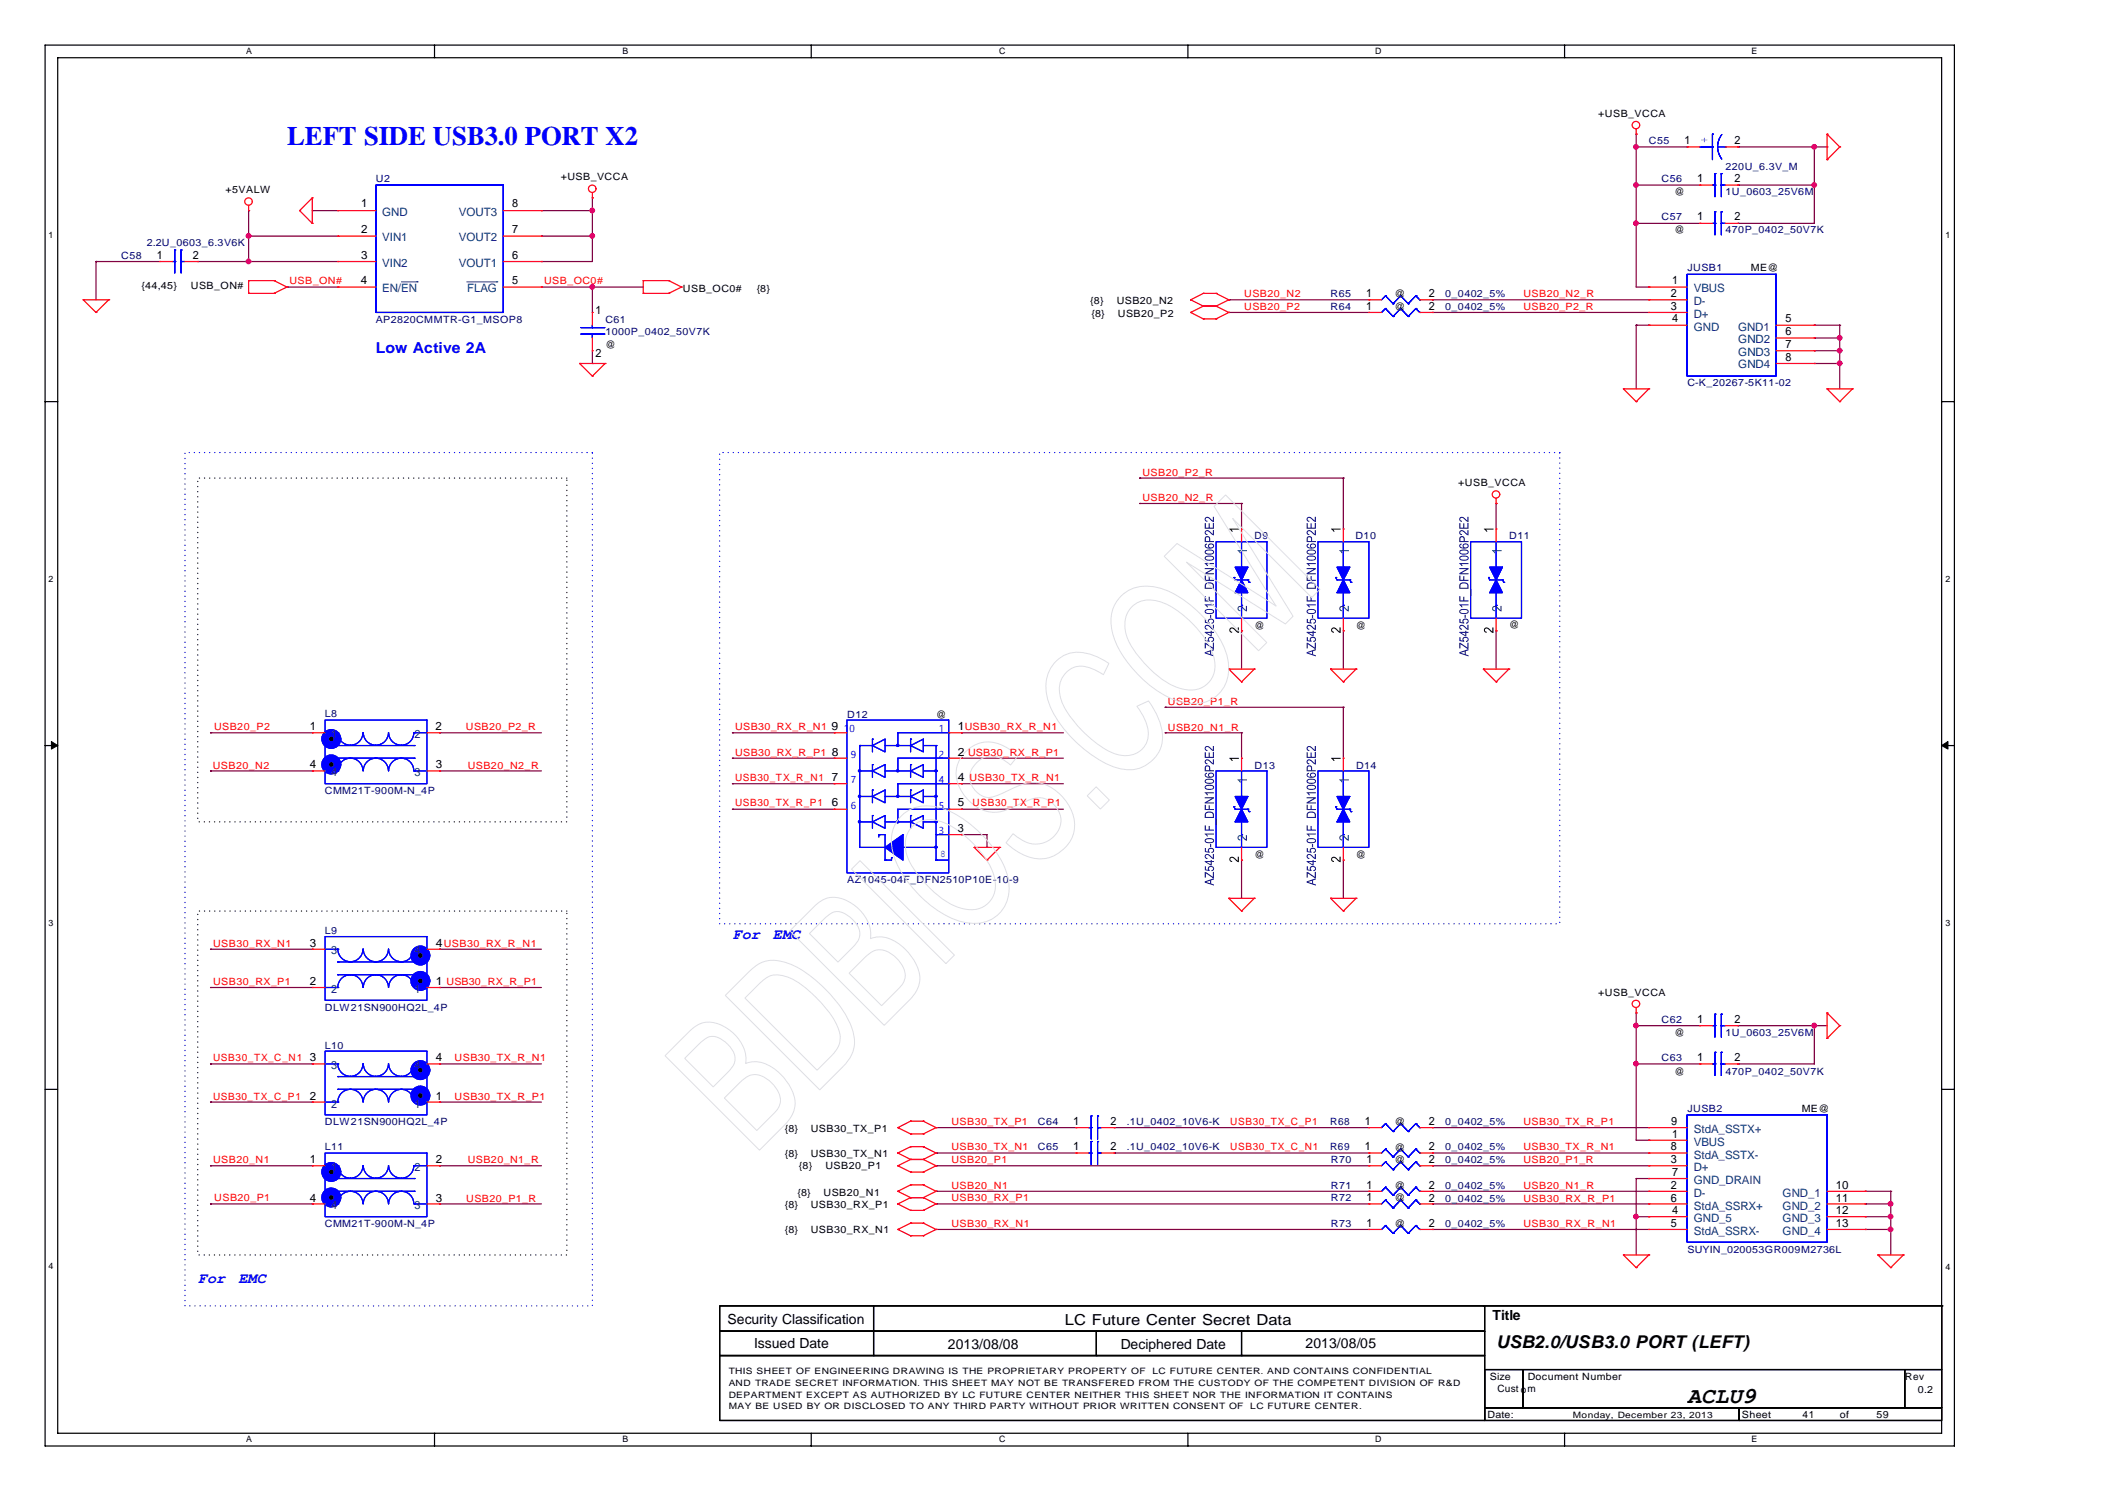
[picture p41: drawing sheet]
<svg xmlns="http://www.w3.org/2000/svg" width="297mm" height="210mm" viewBox="0 0 297 210" stroke-linecap="round" stroke-linejoin="round" font-family="sans-serif">
<defs><g id="words">
<text font-size="3.7" fill="#00f" x="40.1" y="20.3">LEFT SIDE USB3.0 PORT X2</text>
<text font-size="3.2" x="235.7" y="195.9">ACLU9</text>
<text font-size="2.5" x="209" y="188.3">USB2.0/USB3.0 PORT (LEFT)</text>
<g font-size="2.1" fill="#00f">
<text x="52.5" y="49.3">Low Active 2A</text>
<text x="102.3" y="131">For</text>
<text x="108" y="131">EMC</text>
<text x="27.7" y="179.1">For</text>
<text x="33.3" y="179.1">EMC</text>
</g>
<text font-size="2.1" x="148.7" y="184.9">LC Future Center Secret Data</text>
<g font-size="1.9">
<text x="101.6" y="184.8">Security Classification</text>
<text x="208.5" y="184.4">Title</text>
<text x="105.3" y="188.2">Issued Date</text>
<text x="132.4" y="188.4">2013/08/08</text>
<text x="156.6" y="188.4">Deciphered Date</text>
<text x="182.4" y="188.2">2013/08/05</text>
</g>
<g font-size="1.6">
<text x="235.3" y="20.1">1</text>
<text x="242.3" y="20.1">2</text>
<text x="50.4" y="29">1</text>
<text x="71.6" y="29">8</text>
<text x="237.1" y="25.4">1</text>
<text x="242.3" y="25.4">2</text>
<text x="50.4" y="32.6">2</text>
<text x="71.6" y="32.6">7</text>
<text x="237.1" y="30.8">1</text>
<text x="242.3" y="30.8">2</text>
<text x="21.9" y="36.1">1</text>
<text x="26.9" y="36.1">2</text>
<text x="50.4" y="39.7">4</text>
<text x="50.4" y="36.1">3</text>
<text x="71.6" y="36.1">6</text>
<text x="71.6" y="39.7">5</text>
<text x="190.8" y="41.5">1</text>
<text x="199.6" y="41.5">2</text>
<text x="233.4" y="41.5">2</text>
<text x="233.6" y="39.7">1</text>
<text x="83.2" y="43.8">1</text>
<text x="190.8" y="43.2">1</text>
<text x="199.6" y="43.3">2</text>
<text x="233.4" y="43.3">3</text>
<text x="233.6" y="45">4</text>
<text x="249.4" y="45">5</text>
<text x="249.4" y="46.8">6</text>
<text x="83.2" y="49.8">2</text>
<text x="249.4" y="48.6">7</text>
<text x="249.4" y="50.4">8</text>
<text x="43.3" y="101.9">1</text>
<text x="60.8" y="102">2</text>
<text x="116.1" y="101.9">9</text>
<text x="133.8" y="101.9">1</text>
<text x="43.3" y="107.3">4</text>
<text x="60.9" y="107.3">3</text>
<text x="116.2" y="105.5">8</text>
<text x="133.8" y="105.5">2</text>
<text x="116.2" y="109">7</text>
<text x="116.2" y="112.6">6</text>
<text x="133.8" y="109">4</text>
<text x="133.8" y="112.6">5</text>
<text x="133.8" y="116.1">3</text>
<text x="43.3" y="132.1">3</text>
<text x="43.3" y="137.5">2</text>
<text x="60.9" y="132.1">4</text>
<text x="60.9" y="137.5">1</text>
<text x="237.1" y="142.8">1</text>
<text x="242.3" y="142.8">2</text>
<text x="43.3" y="148.2">3</text>
<text x="60.9" y="148.2">4</text>
<text x="237.1" y="148.2">1</text>
<text x="242.3" y="148.2">2</text>
<text x="43.3" y="153.5">2</text>
<text x="60.9" y="153.5">1</text>
<text x="149.9" y="157">1</text>
<text x="149.9" y="160.6">1</text>
<text x="155.1" y="157">2</text>
<text x="155.1" y="160.6">2</text>
<text x="190.7" y="157">1</text>
<text x="190.7" y="160.6">1</text>
<text x="199.6" y="157">2</text>
<text x="199.6" y="160.6">2</text>
<text x="233.4" y="160.6">8</text>
<text x="233.4" y="157">9</text>
<text x="233.6" y="158.9">1</text>
<text x="43.3" y="162.3">1</text>
<text x="43.3" y="167.8">4</text>
<text x="60.9" y="167.8">3</text>
<text x="60.9" y="162.3">2</text>
<text x="190.9" y="162.4">1</text>
<text x="190.9" y="166">1</text>
<text x="190.9" y="167.7">1</text>
<text x="199.6" y="162.4">2</text>
<text x="199.6" y="166">2</text>
<text x="199.6" y="167.8">2</text>
<text x="233.4" y="162.4">3</text>
<text x="233.4" y="166">2</text>
<text x="233.4" y="167.8">6</text>
<text x="233.6" y="164.2">7</text>
<text x="256.5" y="165.9">10</text>
<text x="256.5" y="167.8">11</text>
<text x="190.9" y="171.3">1</text>
<text x="199.6" y="171.3">2</text>
<text x="233.4" y="171.3">5</text>
<text x="233.6" y="169.5">4</text>
<text x="256.5" y="169.5">12</text>
<text x="256.5" y="171.3">13</text>
</g>
<g font-size="1.6" fill="#003f7f">
<text x="53.4" y="30.1">GND</text>
<text x="53.4" y="33.7">VIN1</text>
<text x="64.1" y="30.1">VOUT3</text>
<text x="64.1" y="33.7">VOUT2</text>
<text x="53.4" y="37.2">VIN2</text>
<text x="53.4" y="40.8">EN/EN</text>
<text x="64.1" y="37.2">VOUT1</text>
<text x="65.2" y="40.8">FLAG</text>
<text x="236.6" y="40.8">VBUS</text>
<text x="236.6" y="42.6">D-</text>
<text x="236.6" y="44.4">D+</text>
<text x="236.6" y="46.2">GND</text>
<text x="242.8" y="46.2">GND1</text>
<text x="242.8" y="47.9">GND2</text>
<text x="242.8" y="49.7">GND3</text>
<text x="242.8" y="51.4">GND4</text>
<text x="46.3" y="103">1</text>
<text x="57.9" y="103.1">2</text>
<text x="46.3" y="108.4">4</text>
<text x="57.9" y="108.4">3</text>
<text x="46.3" y="133.2">3</text>
<text x="57.9" y="133.2">4</text>
<text x="46.3" y="138.6">2</text>
<text x="57.9" y="138.6">1</text>
<text x="46.3" y="149.3">3</text>
<text x="57.9" y="149.3">4</text>
<text x="46.3" y="154.6">2</text>
<text x="57.9" y="154.6">1</text>
<text x="236.6" y="158.2">StdA_SSTX+</text>
<text x="236.6" y="160">VBUS</text>
<text x="236.6" y="161.7">StdA_SSTX-</text>
<text x="46.3" y="163.5">1</text>
<text x="57.9" y="163.5">2</text>
<text x="236.6" y="163.5">D+</text>
<text x="236.6" y="165.3">GND_DRAIN</text>
<text x="236.6" y="167.1">D-</text>
<text x="249" y="167.1">GND_1</text>
<text x="46.3" y="168.8">4</text>
<text x="57.9" y="168.8">3</text>
<text x="236.6" y="168.9">StdA_SSRX+</text>
<text x="236.6" y="170.6">GND_5</text>
<text x="236.6" y="172.4">StdA_SSRX-</text>
<text x="249" y="168.9">GND_2</text>
<text x="249" y="170.6">GND_3</text>
<text x="249" y="172.4">GND_4</text>
</g>
<g font-size="1.4">
<text x="223.3" y="16.3">+USB_VCCA</text>
<text x="31.5" y="26.9">+5VALW</text>
<text x="78.3" y="25.2">+USB_VCCA</text>
<text x="233.9" y="27.3">@</text>
<text x="233.9" y="32.6">@</text>
<text x="19.8" y="40.4">{44,45}</text>
<text x="26.7" y="40.4">USB_ON#</text>
<text x="95.4" y="40.8">USB_OC0#</text>
<text x="105.7" y="40.8">{8}</text>
<text x="194.8" y="41.5">@</text>
<text x="244.6" y="37.9">ME@</text>
<text x="152.3" y="42.4">{8}</text>
<text x="152.5" y="44.2">{8}</text>
<text x="156" y="42.4">USB20_N2</text>
<text x="156.2" y="44.2">USB20_P2</text>
<text x="194.8" y="43.2">@</text>
<text x="84.6" y="48.6">@</text>
<text x="203.7" y="67.8">+USB_VCCA</text>
<text x="175.2" y="87.8">@</text>
<text x="189.4" y="87.8">@</text>
<text x="210.8" y="87.7">@</text>
<text x="130.8" y="100.2">@</text>
<text x="175.2" y="119.8">@</text>
<text x="189.4" y="119.8">@</text>
<text x="223.3" y="139">+USB_VCCA</text>
<text x="233.9" y="144.6">@</text>
<text x="233.9" y="150">@</text>
<text x="251.7" y="155.3">ME@</text>
<text x="109.6" y="158">{8}</text>
<text x="109.6" y="161.5">{8}</text>
<text x="113.3" y="158">USB30_TX_P1</text>
<text x="113.3" y="161.5">USB30_TX_N1</text>
<text x="194.8" y="157">@</text>
<text x="194.8" y="160.7">@</text>
<text x="111.4" y="166.9">{8}</text>
<text x="111.6" y="163.3">{8}</text>
<text x="115" y="166.9">USB20_N1</text>
<text x="115.3" y="163.3">USB20_P1</text>
<text x="194.8" y="162.4">@</text>
<text x="194.8" y="166">@</text>
<text x="194.8" y="167.7">@</text>
<text x="109.6" y="168.6">{8}</text>
<text x="109.6" y="172.2">{8}</text>
<text x="113.3" y="168.6">USB30_RX_P1</text>
<text x="113.3" y="172.2">USB30_RX_N1</text>
<text x="194.8" y="171.4">@</text>
<text x="207.8" y="198">Date:</text>
<text x="208.1" y="192.7">Size</text>
<text x="209.2" y="194.4">Cust om</text>
<text x="213.4" y="192.7">Document Number</text>
<text x="243.3" y="198">Sheet</text>
<text x="251.8" y="198">41</text>
<text x="257" y="198">of</text>
<text x="262.1" y="198">59</text>
<text x="266.1" y="192.7">Rev</text>
<text x="267.9" y="194.5">0.2</text>
</g>
<g font-size="1.4" fill="#00007f">
<text x="230.3" y="20.1">C55</text>
<text x="241" y="23.7">220U_6.3V_M</text>
<text x="52.5" y="25.4">U2</text>
<text x="232.1" y="25.4">C56</text>
<text x="241" y="27.3">1U_0603_25V6M</text>
<text x="20.5" y="34.3">2.2U_0603_6.3V6K</text>
<text x="232.1" y="30.8">C57</text>
<text x="241" y="32.6">470P_0402_50V7K</text>
<text x="16.9" y="36.1">C58</text>
<text x="185.9" y="41.5">R65</text>
<text x="201.9" y="41.5">0_0402_5%</text>
<text x="235.7" y="37.9">JUSB1</text>
<text x="52.5" y="45">AP2820CMMTR-G1_MSOP8</text>
<text x="84.6" y="45">C61</text>
<text x="84.6" y="46.8">1000P_0402_50V7K</text>
<text x="185.9" y="43.2">R64</text>
<text x="201.9" y="43.3">0_0402_5%</text>
<text x="235.7" y="53.9">C-K_20267-5K11-02</text>
<text x="175.2" y="75.3">D9</text>
<text x="189.3" y="75.3">D10</text>
<text x="210.8" y="75.3">D11</text>
<text x="45.4" y="100.1">L8</text>
<text x="118.3" y="100.2">D12</text>
<text x="175.2" y="107.3">D13</text>
<text x="189.4" y="107.3">D14</text>
<text x="45.4" y="110.9">CMM21T-900M-N_4P</text>
<text x="118.3" y="123.3">AZ1045-04F_DFN2510P10E-10-9</text>
<text x="45.4" y="130.4">L9</text>
<text x="45.4" y="141.1">DLW21SN900HQ2L_4P</text>
<text x="232.1" y="142.8">C62</text>
<text x="45.4" y="146.4">L10</text>
<text x="232.1" y="148.2">C63</text>
<text x="241" y="144.6">1U_0603_25V6M</text>
<text x="235.7" y="155.3">JUSB2</text>
<text x="241" y="150">470P_0402_50V7K</text>
<text x="45.4" y="160.6">L11</text>
<text x="45.4" y="157.1">DLW21SN900HQ2L_4P</text>
<text x="145" y="157">C64</text>
<text x="145" y="160.6">C65</text>
<text x="157.4" y="157">.1U_0402_10V6-K</text>
<text x="157.4" y="160.6">.1U_0402_10V6-K</text>
<text x="185.8" y="160.6">R69</text>
<text x="185.8" y="157">R68</text>
<text x="201.9" y="157">0_0402_5%</text>
<text x="201.9" y="160.6">0_0402_5%</text>
<text x="185.9" y="162.4">R70</text>
<text x="185.9" y="166">R71</text>
<text x="185.9" y="167.7">R72</text>
<text x="201.9" y="162.4">0_0402_5%</text>
<text x="201.9" y="166">0_0402_5%</text>
<text x="201.9" y="167.8">0_0402_5%</text>
<text x="45.4" y="171.3">CMM21T-900M-N_4P</text>
<text x="185.9" y="171.3">R73</text>
<text x="201.9" y="171.3">0_0402_5%</text>
<text x="235.7" y="174.9">SUYIN_020053GR009M2736L</text>
</g>
<g font-size="1.4" fill="#f00">
<text x="40.4" y="39.7">USB_ON#</text>
<text x="76" y="39.7">USB_OC0#</text>
<text x="173.8" y="41.5">USB20_N2</text>
<text x="212.8" y="41.5">USB20_N2_R</text>
<text x="173.8" y="43.2">USB20_P2</text>
<text x="212.8" y="43.3">USB20_P2_R</text>
<text x="159.6" y="66.4">USB20_P2_R</text>
<text x="159.6" y="70">USB20_N2_R</text>
<text x="29.9" y="102">USB20_P2</text>
<text x="65.1" y="102">USB20_P2_R</text>
<text x="102.7" y="101.9">USB30_RX_R_N1</text>
<text x="134.8" y="101.9">USB30_RX_R_N1</text>
<text x="163.1" y="98.4">USB20_P1_R</text>
<text x="163.1" y="102">USB20_N1_R</text>
<text x="29.7" y="107.3">USB20_N2</text>
<text x="65.3" y="107.3">USB20_N2_R</text>
<text x="102.7" y="105.5">USB30_RX_R_P1</text>
<text x="135.2" y="105.5">USB30_RX_R_P1</text>
<text x="102.7" y="109">USB30_TX_R_N1</text>
<text x="102.7" y="112.6">USB30_TX_R_P1</text>
<text x="135.4" y="109">USB30_TX_R_N1</text>
<text x="135.9" y="112.6">USB30_TX_R_P1</text>
<text x="29.8" y="132.1">USB30_RX_N1</text>
<text x="29.8" y="137.5">USB30_RX_P1</text>
<text x="62" y="132.1">USB30_RX_R_N1</text>
<text x="62.4" y="137.5">USB30_RX_R_P1</text>
<text x="29.8" y="148.2">USB30_TX_C_N1</text>
<text x="63.5" y="148.2">USB30_TX_R_N1</text>
<text x="29.8" y="153.5">USB30_TX_C_P1</text>
<text x="63.5" y="153.5">USB30_TX_R_P1</text>
<text x="132.9" y="157">USB30_TX_P1</text>
<text x="132.9" y="160.6">USB30_TX_N1</text>
<text x="171.9" y="157">USB30_TX_C_P1</text>
<text x="171.9" y="160.6">USB30_TX_C_N1</text>
<text x="212.8" y="157">USB30_TX_R_P1</text>
<text x="212.8" y="160.6">USB30_TX_R_N1</text>
<text x="29.8" y="162.4">USB20_N1</text>
<text x="29.9" y="167.7">USB20_P1</text>
<text x="65.1" y="167.8">USB20_P1_R</text>
<text x="65.3" y="162.4">USB20_N1_R</text>
<text x="132.9" y="162.4">USB20_P1</text>
<text x="132.9" y="166">USB20_N1</text>
<text x="132.9" y="167.7">USB30_RX_P1</text>
<text x="212.8" y="162.4">USB20_P1_R</text>
<text x="212.8" y="166">USB20_N1_R</text>
<text x="212.8" y="167.8">USB30_RX_R_P1</text>
<text x="132.9" y="171.4">USB30_RX_N1</text>
<text x="212.8" y="171.3">USB30_RX_R_N1</text>
</g>
<g font-size="1.4" fill="#00f">
<text x="117.9" y="102.2">1</text>
<text x="118.7" y="102.3">0</text>
<text x="118.8" y="105.8">9</text>
<text x="131.1" y="102.3">1</text>
<text x="131.1" y="105.8">2</text>
<text x="118.8" y="109.4">7</text>
<text x="118.8" y="112.9">6</text>
<text x="131.1" y="109.4">4</text>
<text x="131.1" y="112.9">5</text>
<text x="131.1" y="116.4">3</text>
<text x="131.3" y="119.7">8</text>
</g>
<g font-size="1.2">
<text x="34.4" y="7.6">A</text>
<text x="87" y="7.6">B</text>
<text x="139.6" y="7.6">C</text>
<text x="192.1" y="7.6">D</text>
<text x="244.7" y="7.6">E</text>
<text x="6.8" y="33.2">1</text>
<text x="271.7" y="33.2">1</text>
<text x="6.8" y="81.2">2</text>
<text x="271.7" y="81.2">2</text>
<text x="6.8" y="129.2">3</text>
<text x="271.7" y="129.2">3</text>
<text x="6.8" y="177.2">4</text>
<text x="271.7" y="177.2">4</text>
<text x="101.8" y="191.8">THIS SHEET OF ENGINEERING DRAWING IS THE PROPRIETARY PROPERTY OF</text>
<text x="161" y="191.8">LC FUTURE CENTER. AND CONTAINS CONFIDENTIAL</text>
<text x="101.8" y="193.5">AND TRADE SECRET INFORMATION. THIS SHEET MAY NOT BE TRANSFERED FROM THE CUSTODY OF THE COMPETENT DIVISION OF R&amp;D</text>
<text x="101.8" y="195.1">DEPARTMENT EXCEPT AS AUTHORIZED BY LC FUTURE CENTER NEITHER THIS SHEET NOR THE INFORMATION IT CONTAINS</text>
<text x="101.8" y="196.8">MAY BE USED BY OR DISCLOSED TO ANY THIRD PARTY WITHOUT PRIOR WRITTEN CONSENT OF</text>
<text x="174.6" y="196.8">LC FUTURE CENTER.</text>
<text x="219.7" y="197.9">Monday, December 23, 2013</text>
<text x="34.4" y="201.4">A</text>
<text x="87" y="201.4">B</text>
<text x="139.6" y="201.4">C</text>
<text x="192.1" y="201.4">D</text>
<text x="244.7" y="201.4">E</text>
</g>
</g></defs>
<g fill="none" stroke="#000" stroke-width=".17">
<path d="M6.3 6.3h266.7v195.6h-266.7zM8.1 8.1h263.1v192h-263.1zM60.7 6.3v1.8M113.3 6.3v1.8M165.9 6.3v1.8M218.5 6.3v1.8M6.3 56.1h1.8M271.2 56.1h1.8M6.3 104.1h1.8M271.2 104.1h1.8M6.3 152.1h1.8M271.2 152.1h1.8"/>
<path d="M60.7 200.1v1.8M113.3 200.1v1.8M165.9 200.1v1.8M218.5 200.1v1.8"/>
</g>
<path d="M7.2 103.5l.9 .6-.9 .5zM271.2 104.1l.9-.6v1.1z" fill="#000"/>
<path d="M7.2 103.5l.9 .6-.9 .5zM271.2 104.1l.9-.6v1.1z" fill="none" stroke="#000" stroke-width=".14"/>
<path d="M79.2 66.7h-51.6v48h51.6v-48M79.2 127.2h-51.6v48h51.6v-48" fill="none" stroke="#000" stroke-width=".17" stroke-dasharray="0 .7"/>
<path d="M82.7 63.2h-56.9v119.1h56.9v-119.1M217.9 63.2h-117.4v65.8h117.4v-65.8" fill="none" stroke="#00f" stroke-width=".17" stroke-dasharray="0 .7"/>
<path d="M75.6 33h.1M75.6 36.5h.1M75.6 29.4h.1M75.6 36.5h7.1M75.6 29.4h7.1M82.7 29.4h.1M82.7 29.4v3.6h-7.1" fill="none" stroke="#7f003f" stroke-width=".17"/>
<circle cx="82.7" cy="32.9" r=".32" fill="#f0f"/>
<circle cx="82.7" cy="32.9" r=".32" fill="none" stroke="#f0f" stroke-width=".17"/>
<circle cx="82.7" cy="29.4" r=".32" fill="#f0f"/>
<circle cx="82.7" cy="29.4" r=".32" fill="none" stroke="#f0f" stroke-width=".17"/>
<path d="M34.7 29.4h.1M34.7 29.4v3.6M40.1 40.1h.1M40.1 40.1h7.1M75.6 40.1h.1M75.6 40.1h7.1" fill="none" stroke="#7f003f" stroke-width=".17"/>
<circle cx="34.7" cy="32.9" r=".32" fill="#f0f"/>
<circle cx="34.7" cy="32.9" r=".32" fill="none" stroke="#f0f" stroke-width=".17"/>
<path d="M34.7 33h.1M34.7 36.5h.1M34.7 33h12.5M34.7 36.5h12.5" fill="none" stroke="#7f003f" stroke-width=".17"/>
<circle cx="34.7" cy="36.5" r=".32" fill="#f0f"/>
<circle cx="34.7" cy="36.5" r=".32" fill="none" stroke="#f0f" stroke-width=".17"/>
<path d="M13.4 36.5h.1M13.4 36.5h8.9M13.4 36.5v5.4M27.6 36.5h.1M34.7 33h.1M34.7 33v3.5h-7.1M43.6 29.4h.1M43.6 29.4h3.6M82.7 33h.1M82.7 33v3.5M82.7 40.1h.1M82.7 40.1h7.2" fill="none" stroke="#7f003f" stroke-width=".17"/>
<circle cx="82.7" cy="40.1" r=".32" fill="#f0f"/>
<circle cx="82.7" cy="40.1" r=".32" fill="none" stroke="#f0f" stroke-width=".17"/>
<g fill="none" stroke="#7f003f" stroke-width=".17">
<path d="M228.5 20.5h.1M228.5 31.2h.1M228.5 20.5h7.2M228.5 31.2h8.9M228.5 31.2v8.9M242.8 31.2h.1M242.8 20.5h.1M242.8 20.5h12.4M253.4 25.8h.1M253.4 25.8v5.4h-10.6M255.2 20.5h.1M82.7 40.1h.1"/>
<path d="M82.7 40.1v3.5"/>
</g>
<circle cx="228.5" cy="31.2" r=".32" fill="#f0f"/>
<circle cx="228.5" cy="31.2" r=".32" fill="none" stroke="#f0f" stroke-width=".17"/>
<path d="M228.5 20.5h.1M228.5 20.5v5.3" fill="none" stroke="#7f003f" stroke-width=".17"/>
<circle cx="228.5" cy="20.5" r=".32" fill="#f0f"/>
<circle cx="228.5" cy="20.5" r=".32" fill="none" stroke="#f0f" stroke-width=".17"/>
<path d="M253.4 49h.1M253.4 49h3.6" fill="none" stroke="#7f003f" stroke-width=".17"/>
<circle cx="257" cy="48.9" r=".32" fill="#f0f"/>
<circle cx="257" cy="48.9" r=".32" fill="none" stroke="#f0f" stroke-width=".17"/>
<path d="M253.4 50.7h.1M253.4 45.4h.1M253.4 50.7h3.6M253.4 45.4h3.6M257 50.7h.1M257 45.4h.1M257 45.4v1.8M257 50.7v3.6" fill="none" stroke="#7f003f" stroke-width=".17"/>
<circle cx="257" cy="47.2" r=".32" fill="#f0f"/>
<circle cx="257" cy="47.2" r=".32" fill="none" stroke="#f0f" stroke-width=".17"/>
<path d="M257 49h.1M257 49v1.7" fill="none" stroke="#7f003f" stroke-width=".17"/>
<circle cx="257" cy="50.7" r=".32" fill="#f0f"/>
<circle cx="257" cy="50.7" r=".32" fill="none" stroke="#f0f" stroke-width=".17"/>
<path d="M253.4 47.2h.1M253.4 47.2h3.6M257 47.2h.1M257 47.2v1.8M253.4 143.2h.1M253.4 143.2h1.8" fill="none" stroke="#7f003f" stroke-width=".17"/>
<circle cx="253.4" cy="143.2" r=".32" fill="#f0f"/>
<circle cx="253.4" cy="143.2" r=".32" fill="none" stroke="#f0f" stroke-width=".17"/>
<path d="M228.5 143.2h.1M228.5 148.5h.1M228.5 143.2v16" fill="none" stroke="#7f003f" stroke-width=".17"/>
<circle cx="228.5" cy="148.5" r=".32" fill="#f0f"/>
<circle cx="228.5" cy="148.5" r=".32" fill="none" stroke="#f0f" stroke-width=".17"/>
<path d="M228.5 148.5h.1M228.5 148.5h8.9M228.5 159.2h1.8M230.3 159.2h.1M260.5 168.1h.1M260.5 168.1h3.6M264.1 168.1h.1M264.1 168.1v1.8" fill="none" stroke="#7f003f" stroke-width=".17"/>
<circle cx="264.1" cy="168.1" r=".32" fill="#f0f"/>
<circle cx="264.1" cy="168.1" r=".32" fill="none" stroke="#f0f" stroke-width=".17"/>
<path d="M264.1 169.9h.1M264.1 169.9v1.7" fill="none" stroke="#7f003f" stroke-width=".17"/>
<circle cx="264.1" cy="169.8" r=".32" fill="#f0f"/>
<circle cx="264.1" cy="169.8" r=".32" fill="none" stroke="#f0f" stroke-width=".17"/>
<path d="M260.5 166.3h.1M260.5 171.6h.1M260.5 166.3h3.6M260.5 171.6h3.6M264.1 166.3h.1M264.1 171.6h.1M264.1 166.3v1.8M264.1 171.6v3.6" fill="none" stroke="#7f003f" stroke-width=".17"/>
<circle cx="264.1" cy="171.6" r=".32" fill="#f0f"/>
<circle cx="264.1" cy="171.6" r=".32" fill="none" stroke="#f0f" stroke-width=".17"/>
<g fill="none" stroke="#7f003f" stroke-width=".17">
<path d="M171.6 43.6h.1M171.6 41.9h.1M171.6 43.6h19.6M171.6 41.9h19.6M200.1 43.6h.1M200.1 41.9h.1M200.1 43.6h30.2M200.1 41.9h30.2M228.5 40.1h1.8M230.3 40.1h.1M102.3 109.4h.1M102.3 105.9h.1"/>
<path d="M102.3 102.3h.1M102.3 113h.1M102.3 105.9h14.2M102.3 102.3h14.2M102.3 113h14.2M102.3 109.4h14.2M134.3 105.9h.1M134.3 102.3h.1M134.3 113h.1M134.3 109.4h.1M134.3 116.5h.1M134.3 105.9h14.2"/>
<path d="M134.3 102.3h14.2M134.3 113h14.2M134.3 109.4h14.2M134.3 116.5h3.6v1.8M137.9 118.3h.1M130.8 157.4h.1M130.8 157.4h19.5M155.6 157.4h.1M155.6 157.4h35.6M200.1 157.4h.1M200.1 157.4h30.2M29.4 168.1h.1"/>
<path d="M29.4 162.8h.1M29.4 168.1h14.2M29.4 162.8h14.2M61.4 168.1h.1M61.4 162.8h.1M61.4 168.1h14.2M61.4 162.8h14.2M130.8 161h.1M130.8 162.8h.1M130.8 166.3h.1M130.8 168.1h.1M130.8 171.6h.1"/>
<path d="M130.8 168.1h60.4M130.8 162.8h60.4M130.8 161h19.5M130.8 166.3h60.4M130.8 171.6h60.4M155.6 161h.1M155.6 161h35.6M200.1 161h.1M200.1 162.8h.1M200.1 166.3h.1M200.1 168.1h.1M200.1 171.6h.1"/>
<path d="M200.1 168.1h30.2M200.1 162.8h30.2M200.1 161h30.2M200.1 166.3h30.2M200.1 171.6h30.2M228.5 169.9h.1M228.5 169.9h1.8M228.5 164.5h1.8M228.5 169.9v5.3M230.3 164.5h.1M230.3 169.9h.1M260.5 169.9h.1"/>
<path d="M260.5 169.9h3.6"/>
</g>
<circle cx="228.5" cy="169.8" r=".32" fill="#f0f"/>
<circle cx="228.5" cy="169.8" r=".32" fill="none" stroke="#f0f" stroke-width=".17"/>
<path d="M82.7 27.6h.1M82.7 27.6v1.8M228.5 25.8h.1M228.5 25.8h8.9" fill="none" stroke="#7f003f" stroke-width=".17"/>
<circle cx="228.5" cy="25.8" r=".32" fill="#f0f"/>
<circle cx="228.5" cy="25.8" r=".32" fill="none" stroke="#f0f" stroke-width=".17"/>
<path d="M228.5 25.8h.1M228.5 25.8v5.4M242.8 25.8h.1M242.8 25.8h10.6M228.5 143.2h.1M228.5 143.2h8.9" fill="none" stroke="#7f003f" stroke-width=".17"/>
<circle cx="228.5" cy="143.2" r=".32" fill="#f0f"/>
<circle cx="228.5" cy="143.2" r=".32" fill="none" stroke="#f0f" stroke-width=".17"/>
<g fill="none" stroke="#7f003f" stroke-width=".17">
<path d="M228.5 18.7h.1M228.5 18.7v1.8M253.4 20.5h.1M253.4 20.5v5.3M82.7 50.7h.1M82.7 49v1.7M228.5 45.4h.1M228.5 45.4v8.9M228.5 45.4h1.8M230.3 45.4h.1M159.2 70.3h.1M159.2 66.7h.1"/>
<path d="M159.2 70.3h14.2M159.2 66.7h28.4M173.4 70.3h.1M173.4 70.3v3.6M187.6 66.7h.1M187.6 66.7v7.2M209 70.3h.1M209 70.3v3.6M162.8 98.7h.1M162.8 98.7h24.8M173.4 88.1h.1M173.4 88.1v5.3"/>
<path d="M187.6 88.1h.1M187.6 98.7h.1M187.6 88.1v5.3M187.6 98.7v7.2M209 88.1h.1M209 88.1v5.3M162.8 102.3h.1M162.8 102.3h10.6M173.4 102.3h.1M173.4 102.3v3.6M173.4 120.1h.1M173.4 120.1v5.3"/>
<path d="M187.6 120.1h.1M187.6 120.1v5.3M228.5 141.4h.1M228.5 141.4v1.8M242.8 143.2h.1M242.8 148.5h.1M242.8 143.2h10.6M253.4 143.2h.1M253.4 143.2v5.3h-10.6M228.5 164.5h.1M228.5 164.5v5.4"/>
</g>
<circle cx="253.4" cy="25.8" r=".32" fill="#f0f"/>
<circle cx="253.4" cy="25.8" r=".32" fill="none" stroke="#f0f" stroke-width=".17"/>
<circle cx="253.4" cy="20.5" r=".32" fill="#f0f"/>
<circle cx="253.4" cy="20.5" r=".32" fill="none" stroke="#f0f" stroke-width=".17"/>
<g fill="none" stroke="#7f003f" stroke-width=".17">
<path d="M29.4 102.3h.1M29.4 107.6h.1M29.4 102.3h14.2M29.4 107.6h14.2M61.4 107.6h.1M61.4 102.3h.1M61.4 102.3h14.2M61.4 107.6h14.2M29.4 137.9h.1M29.4 132.5h.1M29.4 132.5h14.2M29.4 137.9h14.2"/>
<path d="M61.4 132.5h.1M61.4 137.9h.1M61.4 132.5h14.2M61.4 137.9h14.2M29.4 153.9h.1M29.4 148.5h.1M29.4 153.9h14.2M29.4 148.5h14.2M61.4 153.9h.1M61.4 148.5h.1M61.4 153.9h14.2M61.4 148.5h14.2"/>
</g>
<g fill="none" stroke="#f00" stroke-width=".17">
<path d="M228.5 18.7h.1M228.5 18v.7M255.2 18.7h.1M255.2 18.7v3.6M255.2 18.7l1.8 1.8M34.7 39.2h.1M34.7 29.4h.1M34.7 39.2h3.6M34.7 28.7v.7M34.7 39.2v1.8M38.3 39.2h.1M38.3 39.2l1.8 .9"/>
<path d="M41.9 29.4h.1M41.9 29.4l1.7 1.8M43.6 31.2h.1M43.6 27.6h.1M43.6 27.6v3.6M43.6 27.6l-1.7 1.8M82.7 27.6h.1M82.7 26.9v.7M89.9 39.2h.1M89.9 39.2h3.5M89.9 39.2v1.8M93.4 39.2h.1"/>
<path d="M93.4 39.2l1.8 .9M255.2 22.3h.1M257 20.5h.1M257 20.5l-1.8 1.8M11.6 41.9h.1M11.6 41.9h3.6M11.6 41.9l1.8 1.7M13.4 43.6h.1M15.2 41.9h.1M15.2 41.9l-1.8 1.7M34.7 41h.1M34.7 41h3.6"/>
<path d="M38.3 41h.1M40.1 40.1h.1M40.1 40.1l-1.8 .9M81 50.7h.1M81 50.7h3.5M81 50.7l1.7 1.8M82.7 52.5h.1M84.5 50.7h.1M84.5 50.7l-1.8 1.8M89.9 41h.1M89.9 41h3.5M93.4 41h.1"/>
<path d="M95.2 40.1h.1M95.2 40.1l-1.8 .9M166.3 43.6h.1M166.3 41.9h.1M166.3 43.6l1.8 .9M166.3 41.9l1.8 .8M168.1 42.7h.1M168.1 44.5h.1M168.1 41h.1M168.1 41h1.8M168.1 42.7h1.8M168.1 42.7l-1.8 .9"/>
<path d="M168.1 44.5h1.8M168.1 41l-1.8 .9M169.9 42.7h.1M169.9 44.5h.1M169.9 41h.1M169.9 42.7l1.7 .9M169.9 41l1.7 .9M171.6 43.6h.1M171.6 41.9h.1M171.6 43.6l-1.7 .9M171.6 41.9l-1.7 .8M226.8 54.3h.1"/>
<path d="M226.8 54.3h3.5M226.8 54.3l1.7 1.8M228.5 56.1h.1M230.3 54.3h.1M230.3 54.3l-1.8 1.8M255.2 54.3h.1M255.2 54.3h3.6M255.2 54.3l1.8 1.8M257 56.1h.1M258.8 54.3h.1M258.8 54.3l-1.8 1.8M209 70.3h.1"/>
<path d="M209 69.6v.7M171.6 93.4h.1M171.6 93.4h3.6M171.6 93.4l1.8 1.8M173.4 95.2h.1M175.2 93.4h.1M175.2 93.4l-1.8 1.8M185.9 93.4h.1M185.9 93.4h3.5M185.9 93.4l1.7 1.8M187.6 95.2h.1M189.4 93.4h.1"/>
<path d="M189.4 93.4l-1.8 1.8M207.2 93.4h.1M207.2 93.4h3.6M207.2 93.4l1.8 1.8M209 95.2h.1M210.8 93.4h.1M210.8 93.4l-1.8 1.8M136.1 118.3h.1M136.1 118.3h3.5M136.1 118.3l1.8 1.8M139.6 118.3h.1M139.6 118.3l-1.7 1.8"/>
<path d="M137.9 120.1h.1M171.6 125.4h.1M171.6 125.4h3.6M171.6 125.4l1.8 1.8M173.4 127.2h.1M175.2 125.4h.1M175.2 125.4l-1.8 1.8M185.9 125.4h.1M185.9 125.4h3.5M185.9 125.4l1.7 1.8M187.6 127.2h.1M189.4 125.4h.1"/>
<path d="M189.4 125.4l-1.8 1.8M125.4 157.4h.1M125.4 157.4l1.8 .9M127.2 156.5h.1M127.2 158.3h.1M127.2 156.5h1.8M127.2 156.5l-1.8 .9M127.2 158.3h1.8M129 156.5h.1M129 158.3h.1M129 156.5l1.8 .9M130.8 157.4h.1"/>
<path d="M130.8 157.4l-1.8 .9M228.5 141.4h.1M228.5 140.7v.7M255.2 145h.1M255.2 141.4h.1M255.2 141.4v3.6M255.2 141.4l1.8 1.8M257 143.2h.1M257 143.2l-1.8 1.8M125.4 161h.1M125.4 162.8h.1M125.4 166.3h.1"/>
<path d="M125.4 168.1h.1M125.4 171.6h.1M125.4 161l1.8 .9M125.4 162.8l1.8 .8M125.4 166.3l1.8 .9M125.4 168.1l1.8 .9M125.4 171.6l1.8 .9M127.2 160.1h.1M127.2 161.9h.1M127.2 163.6h.1M127.2 165.4h.1M127.2 167.2h.1"/>
<path d="M127.2 169h.1M127.2 170.8h.1M127.2 172.5h.1M127.2 160.1h1.8M127.2 160.1l-1.8 .9M127.2 161.9h1.8M127.2 161.9l-1.8 .9M127.2 163.6h1.8M127.2 165.4h1.8M127.2 165.4l-1.8 .9M127.2 167.2h1.8M127.2 167.2l-1.8 .9"/>
<path d="M127.2 169h1.8M127.2 170.8h1.8M127.2 170.8l-1.8 .8M127.2 172.5h1.8M129 160.1h.1M129 161.9h.1M129 163.6h.1M129 165.4h.1M129 167.2h.1M129 169h.1M129 170.8h.1M129 172.5h.1"/>
<path d="M129 160.1l1.8 .9M129 161.9l1.8 .9M129 165.4l1.8 .9M129 167.2l1.8 .9M129 170.8l1.8 .8M130.8 161h.1M130.8 162.8h.1M130.8 166.3h.1M130.8 168.1h.1M130.8 171.6h.1M130.8 161l-1.8 .9M130.8 162.8l-1.8 .8"/>
<path d="M130.8 166.3l-1.8 .9M130.8 168.1l-1.8 .9M130.8 171.6l-1.8 .9M226.8 175.2h.1M226.8 175.2h3.5M226.8 175.2l1.7 1.8M228.5 177h.1M230.3 175.2h.1M230.3 175.2l-1.8 1.8M262.3 175.2h.1M262.3 175.2h3.6M262.3 175.2l1.8 1.8"/>
<path d="M264.1 177h.1M265.9 175.2h.1M265.9 175.2l-1.8 1.8"/>
<circle cx="228.5" cy="17.5" r=".52"/>
<circle cx="34.7" cy="28.1" r=".52"/>
<circle cx="82.7" cy="26.4" r=".52"/>
<circle cx="209" cy="69" r=".52"/>
<circle cx="228.5" cy="140.1" r=".51"/>
</g>
<g fill="none" stroke="#000" stroke-width=".17">
<path d="M100.5 182.3h106.9v3.6h-106.9zM100.5 185.9h106.9v3.3h-106.9zM100.5 189.2h106.9v9.1h-106.9zM122 185.9h.1M122 189.2h.1M122 182.3v6.9M153.1 189.2h.1M153.1 185.9v3.3M173.4 189.2h.1M173.4 185.9v3.3M207.2 182.3h64M207.4 191.2h5.3v5.3h-5.3z"/>
<path d="M207.4 196.5h35.5v1.8h-35.5zM212.7 191.2h53.3v5.3h-53.3zM242.9 196.5h28.3v1.8h-28.3zM266 191.2h5.2v5.3h-5.2zM271.2 182.3h.1M271.2 182.3v8.9"/>
</g>
<path d="M187.6 79.2h.1M187.6 75.6v3.6M187.6 84.5h.1M187.6 84.5v1.8" fill="none" stroke="#00f" stroke-width=".17"/>
<path d="M187.6 81l.9 1.7h-1.7z" fill="#00f"/>
<path d="M187.6 81l.9 1.7h-1.7zM187.6 84.5h.1M187.6 82.7v1.8" fill="none" stroke="#00f" stroke-width=".17"/>
<path d="M186.8 79.2h1.7l-.9 1.8z" fill="#00f"/>
<path d="M184.1 75.6h7.1v10.7h-7.1zM186.8 79.2h1.7l-.9 1.8zM187.6 79.2h.1M187.6 75.6v3.6M186.6 80.6h.1M186.6 80.6l.2 .4h1.7M187.6 84.5h.1M187.6 84.5v1.8M188.5 81h.1M188.5 81l.2 .3M188.7 81.3h.1" fill="none" stroke="#00f" stroke-width=".17"/>
<path d="M187.6 81l.9 1.7h-1.7z" fill="#00f"/>
<path d="M187.6 81l.9 1.7h-1.7zM187.6 84.5h.1M187.6 82.7v1.8" fill="none" stroke="#00f" stroke-width=".17"/>
<path d="M186.8 79.2h1.7l-.9 1.8z" fill="#00f"/>
<g fill="none" stroke="#00f" stroke-width=".17">
<path d="M24.1 36.5h.3M24.4 36.5h.1M24.4 34.9h.1M24.4 34.9v3.2M25.3 34.9h.1M25.3 36.5h.1M25.3 36.5h.5M25.3 34.9v3.2M184.1 75.6h7.1v10.7h-7.1zM186.8 79.2h1.7l-.9 1.8zM186.6 80.6h.1M186.6 80.6l.2 .4h1.7"/>
<path d="M188.5 81h.1M188.5 81l.2 .3M188.7 81.3h.1M118.3 100.5h14.2v21.4h-14.2zM120.1 107.6h.1M120.1 107.6h1.8M123.6 107.6h3.6M127.2 106.8h.1M127.2 107.6l1.8-.8v1.7zM127.2 107.6h.1M127.2 106.8v1.7"/>
</g>
<path d="M22.3 36.5h.1M22.3 36.5h1.8M25.8 36.5h1.8M27.6 36.5h.1M187.6 73.9h.1M187.6 73.9v1.7M187.6 88.1h.1M187.6 86.3v1.8" fill="none" stroke="#f00" stroke-width=".17"/>
<circle cx="125.4" cy="107.6" r=".14" fill="#00f"/>
<g fill="none" stroke="#00f" stroke-width=".17">
<path d="M129 107.6h1.8M130.8 107.6h.1"/>
<circle cx="125.4" cy="107.6" r=".14"/>
</g>
<path d="M130.6 107.5h.2v.2h-.2z" fill-rule="evenodd" fill="#00f"/>
<path d="M130.6 107.5h.2v.2h-.2z" fill="none" stroke="#00f" stroke-width=".17"/>
<path d="M130.6 114.6h.2v.2h-.2z" fill-rule="evenodd" fill="#00f"/>
<path d="M130.6 114.6h.2v.2h-.2z" fill="none" stroke="#00f" stroke-width=".17"/>
<path d="M130.6 111.1h.2v.2h-.2z" fill-rule="evenodd" fill="#00f"/>
<path d="M125.4 113h7.1M130.6 111.1h.2v.2h-.2zM132.5 113h.1" fill="none" stroke="#00f" stroke-width=".17"/>
<path d="M125.3 114.6h.2v.2h-.2z" fill-rule="evenodd" fill="#00f"/>
<g fill="none" stroke="#00f" stroke-width=".17">
<path d="M120.1 111.2h.1M120.1 114.7h.1M120.1 104.1h.1M120.1 111.2h1.8M120.1 114.7h1.8M120.1 104.1h1.8M120.1 104.1v14.2h10.7M123.6 111.2h3.6M123.6 114.7h3.6M123.6 104.1h3.6M125.3 114.6h.2v.2h-.2zM125.4 104.1h.1"/>
<path d="M125.4 107.6h.1M125.4 114.7h.1M125.4 118.3h.1M125.4 111.2h.1M125.4 113v1.7M127.2 111.2h.1M127.2 111.2l1.8-.9v1.8zM127.2 110.3h.1M127.2 114.7h.1M127.2 114.7l1.8-.8v1.7zM127.2 113.9h.1M127.2 103.2h.1"/>
<path d="M127.2 104.1l1.8-.9v1.8zM127.2 104.1h.1M127.2 103.2v1.8M127.2 110.3v1.8M127.2 113.9v1.7M129 111.2h1.8M129 114.7h1.8M129 104.1h1.8M130.8 111.2h.1M130.8 114.7h.1M130.8 104.1h.1M130.8 118.3h.1"/>
<path d="M130.8 104.1v14.2M132.5 109.4h.1M132.5 105.9h.1M132.5 102.3h.1M132.5 102.3h-7.1v1.8M132.5 105.9h-7.1v1.7M132.5 109.4h-7.1v1.8"/>
</g>
<path d="M125.3 111.1h.2v.2h-.2z" fill-rule="evenodd" fill="#00f"/>
<path d="M125.3 111.1h.2v.2h-.2z" fill="none" stroke="#00f" stroke-width=".17"/>
<path d="M125.3 104h.2v.2h-.2z" fill-rule="evenodd" fill="#00f"/>
<path d="M125.3 104h.2v.2h-.2z" fill="none" stroke="#00f" stroke-width=".17"/>
<path d="M130.6 118.2h.2v.2h-.2z" fill-rule="evenodd" fill="#00f"/>
<g fill="none" stroke="#00f" stroke-width=".17">
<path d="M121.9 104.1l1.7-.9v1.8zM121.9 103.2h.1M121.9 106.8h.1M121.9 107.6l1.7-.8v1.7zM121.9 113.9h.1M121.9 114.7l1.7-.8v1.7zM121.9 110.3h.1M121.9 111.2l1.7-.9v1.8zM121.9 103.2v1.8M121.9 106.8v1.7M121.9 110.3v1.8M121.9 113.9v1.7"/>
<path d="M130.6 118.2h.2v.2h-.2zM130.8 116.5h.1M130.8 116.5h1.7M130.8 118.3v1.8M130.8 120.1h.1M130.8 120.1h1.7"/>
</g>
<path d="M120 107.5h.2v.2h-.2z" fill-rule="evenodd" fill="#00f"/>
<path d="M120 107.5h.2v.2h-.2z" fill="none" stroke="#00f" stroke-width=".17"/>
<path d="M120 111.1h.2v.2h-.2z" fill-rule="evenodd" fill="#00f"/>
<path d="M120 111.1h.2v.2h-.2z" fill="none" stroke="#00f" stroke-width=".17"/>
<path d="M120 114.6h.2v.2h-.2z" fill-rule="evenodd" fill="#00f"/>
<path d="M120 114.6h.2v.2h-.2zM123.6 116.5v3.6M123.6 120.1h.1" fill="none" stroke="#00f" stroke-width=".17"/>
<path d="M123.6 118.3l2.5-1.8v3.6z" fill="#00f"/>
<g fill="none" stroke="#00f" stroke-width=".17">
<path d="M118.3 100.5h14.2v21.4h-14.2zM120.1 107.6h.1M120.1 107.6h1.8M122.7 116.5h.1M122.7 116.5h.9M122.7 116.5v.4M123.6 118.3l2.5-1.8v3.6zM123.6 107.6h3.6M124.5 119.8h.1M124.5 119.8v.3h-.9M127.2 106.8h.1M127.2 107.6l1.8-.8v1.7z"/>
<path d="M127.2 107.6h.1M127.2 106.8v1.7M123.6 120.1h.1"/>
</g>
<circle cx="125.4" cy="107.6" r=".14" fill="#00f"/>
<g fill="none" stroke="#00f" stroke-width=".17">
<path d="M129 107.6h1.8M130.8 107.6h.1"/>
<circle cx="125.4" cy="107.6" r=".14"/>
</g>
<path d="M130.6 107.5h.2v.2h-.2z" fill-rule="evenodd" fill="#00f"/>
<path d="M130.6 107.5h.2v.2h-.2z" fill="none" stroke="#00f" stroke-width=".17"/>
<path d="M130.6 114.6h.2v.2h-.2z" fill-rule="evenodd" fill="#00f"/>
<path d="M130.6 114.6h.2v.2h-.2z" fill="none" stroke="#00f" stroke-width=".17"/>
<path d="M130.6 111.1h.2v.2h-.2z" fill-rule="evenodd" fill="#00f"/>
<path d="M125.4 113h7.1M130.6 111.1h.2v.2h-.2zM132.5 113h.1" fill="none" stroke="#00f" stroke-width=".17"/>
<path d="M125.3 114.6h.2v.2h-.2z" fill-rule="evenodd" fill="#00f"/>
<g fill="none" stroke="#00f" stroke-width=".17">
<path d="M120.1 111.2h.1M120.1 114.7h.1M120.1 104.1h.1M120.1 111.2h1.8M120.1 114.7h1.8M120.1 104.1h1.8M120.1 104.1v14.2h10.7M123.6 111.2h3.6M123.6 114.7h3.6M123.6 104.1h3.6M125.3 114.6h.2v.2h-.2zM125.4 104.1h.1"/>
<path d="M125.4 107.6h.1M125.4 114.7h.1M125.4 118.3h.1M125.4 111.2h.1M125.4 113v1.7M127.2 111.2h.1M127.2 111.2l1.8-.9v1.8zM127.2 110.3h.1M127.2 114.7h.1M127.2 114.7l1.8-.8v1.7zM127.2 113.9h.1M127.2 103.2h.1"/>
<path d="M127.2 104.1l1.8-.9v1.8zM127.2 104.1h.1M127.2 103.2v1.8M127.2 110.3v1.8M127.2 113.9v1.7M129 111.2h1.8M129 114.7h1.8M129 104.1h1.8M130.8 111.2h.1M130.8 114.7h.1M130.8 104.1h.1M130.8 118.3h.1"/>
<path d="M130.8 104.1v14.2M132.5 109.4h.1M132.5 105.9h.1M132.5 102.3h.1M132.5 102.3h-7.1v1.8M132.5 105.9h-7.1v1.7M132.5 109.4h-7.1v1.8"/>
</g>
<path d="M125.3 111.1h.2v.2h-.2z" fill-rule="evenodd" fill="#00f"/>
<path d="M125.3 111.1h.2v.2h-.2z" fill="none" stroke="#00f" stroke-width=".17"/>
<path d="M125.3 104h.2v.2h-.2z" fill-rule="evenodd" fill="#00f"/>
<path d="M125.3 104h.2v.2h-.2z" fill="none" stroke="#00f" stroke-width=".17"/>
<path d="M130.6 118.2h.2v.2h-.2z" fill-rule="evenodd" fill="#00f"/>
<g fill="none" stroke="#00f" stroke-width=".17">
<path d="M121.9 104.1l1.7-.9v1.8zM121.9 103.2h.1M121.9 106.8h.1M121.9 107.6l1.7-.8v1.7zM121.9 113.9h.1M121.9 114.7l1.7-.8v1.7zM121.9 110.3h.1M121.9 111.2l1.7-.9v1.8zM121.9 103.2v1.8M121.9 106.8v1.7M121.9 110.3v1.8M121.9 113.9v1.7"/>
<path d="M130.6 118.2h.2v.2h-.2zM130.8 116.5h.1M130.8 116.5h1.7M130.8 118.3v1.8M130.8 120.1h.1M130.8 120.1h1.7"/>
</g>
<path d="M120 107.5h.2v.2h-.2z" fill-rule="evenodd" fill="#00f"/>
<path d="M120 107.5h.2v.2h-.2z" fill="none" stroke="#00f" stroke-width=".17"/>
<path d="M120 111.1h.2v.2h-.2z" fill-rule="evenodd" fill="#00f"/>
<path d="M120 111.1h.2v.2h-.2z" fill="none" stroke="#00f" stroke-width=".17"/>
<path d="M120 114.6h.2v.2h-.2z" fill-rule="evenodd" fill="#00f"/>
<path d="M120 114.6h.2v.2h-.2zM123.6 116.5v3.6M123.6 120.1h.1" fill="none" stroke="#00f" stroke-width=".17"/>
<path d="M123.6 118.3l2.5-1.8v3.6z" fill="#00f"/>
<path d="M122.7 116.5h.1M122.7 116.5h.9M122.7 116.5v.4M123.6 118.3l2.5-1.8v3.6zM124.5 119.8h.1M124.5 119.8v.3h-.9M187.6 116.5h.1M187.6 111.2h.1M187.6 107.6v3.6M187.6 116.5v1.8M123.6 120.1h.1" fill="none" stroke="#00f" stroke-width=".17"/>
<g fill="none" stroke="#f00" stroke-width=".17">
<path d="M116.5 113h.1M116.5 109.4h.1M116.5 102.3h.1M116.5 105.9h.1M116.5 109.4h1.8M116.5 113h1.8M116.5 102.3h1.8M116.5 105.9h1.8M132.5 109.4h1.8M132.5 113h1.8M132.5 102.3h1.8M132.5 105.9h1.8"/>
<path d="M132.5 116.5h1.8M134.3 109.4h.1M134.3 113h.1M134.3 102.3h.1M134.3 105.9h.1M134.3 116.5h.1"/>
</g>
<path d="M187.6 113l.9 1.7h-1.7z" fill="#00f"/>
<path d="M187.6 113l.9 1.7h-1.7zM187.6 116.5h.1M187.6 114.7v1.8" fill="none" stroke="#00f" stroke-width=".17"/>
<path d="M186.8 111.2h1.7l-.9 1.8z" fill="#00f"/>
<path d="M184.1 107.6h7.1v10.7h-7.1zM186.6 112.6h.1M186.6 112.6l.2 .4h1.7M186.8 111.2h1.7l-.9 1.8zM187.6 116.5h.1M187.6 111.2h.1M187.6 107.6v3.6M187.6 116.5v1.8M188.5 113h.1M188.5 113l.2 .3M188.7 113.3h.1" fill="none" stroke="#00f" stroke-width=".17"/>
<path d="M187.6 113l.9 1.7h-1.7z" fill="#00f"/>
<path d="M187.6 113l.9 1.7h-1.7zM187.6 116.5h.1M187.6 114.7v1.8" fill="none" stroke="#00f" stroke-width=".17"/>
<path d="M186.8 111.2h1.7l-.9 1.8z" fill="#00f"/>
<g fill="none" stroke="#00f" stroke-width=".17">
<path d="M235.7 38.3h12.4v14.2h-12.4zM239.2 25.8h.4M239.6 25.8h.1M239.6 24.2h.1M239.6 24.2v3.3M240.4 24.2h.1M240.4 25.8h.1M240.4 25.8h.6M240.4 24.2v3.3M173.4 116.5h.1M173.4 111.2h.1M173.4 107.6v3.6"/>
<path d="M173.4 116.5v1.8M184.1 107.6h7.1v10.7h-7.1zM186.6 112.6h.1M186.6 112.6l.2 .4h1.7M186.8 111.2h1.7l-.9 1.8zM188.5 113h.1M188.5 113l.2 .3M188.7 113.3h.1M45.4 146.8h14.2v8.8h-14.2zM45.4 153.9h1.8M45.4 148.5h1.8M47.2 153.9h.1"/>
<path d="M47.2 153.8a1.76 1.76 0 0 1 1.7-1.7 1.76 1.76 0 0 1 1.8 1.7M47.2 148.5a1.76 1.76 0 0 0 1.7 1.8 1.76 1.76 0 0 0 1.8-1.8M47.2 148.5h.1M47.2 152.1h.1M47.2 150.3h.1M47.2 152.1h10.7M47.2 150.3h10.7M50.7 153.8a1.76 1.76 0 0 1 1.8-1.7 1.76 1.76 0 0 1 1.8 1.7M50.7 148.5a1.76 1.76 0 0 0 1.8 1.8 1.76 1.76 0 0 0 1.8-1.8M54.3 153.8a1.76 1.76 0 0 1 1.7-1.7 1.76 1.76 0 0 1 1.8 1.7M54.3 148.5a1.76 1.76 0 0 0 1.7 1.8 1.76 1.76 0 0 0 1.8-1.8M57.9 153.9h.1"/>
<path d="M57.9 148.5h.1M57.9 153.9h1.7M57.9 148.5h1.7M235.7 155.6h19.5v17.8h-19.5zM239.2 143.2h.4M239.6 143.2h.1M239.6 141.6h.1M239.6 141.6v3.2M240.4 141.6h.1M240.4 143.2h.1M240.4 141.6v3.2M240.4 143.2h.6"/>
<path d="M193.5 171.1h.1M193.5 167.5h.1M193.5 160.4h.1M193.5 171.1l-.5 .5M193.5 171.1l1.1 1.1M193.5 167.5l-.5 .6M193.5 167.5l1.1 1.1M193.5 160.4l-.5 .6M193.5 160.4l1.1 1.1M194.6 172.2h.1M194.6 168.6h.1M194.6 161.5h.1"/>
<path d="M195.7 171.1h.1M195.7 167.5h.1M195.7 160.4h.1M195.7 171.1l-1.1 1.1M195.7 171.1l1 1.1M195.7 167.5l-1.1 1.1M195.7 167.5l1 1.1M195.7 160.4l-1.1 1.1M195.7 160.4l1 1.1M196.7 172.2h.1M196.7 168.6h.1M196.7 161.5h.1"/>
<path d="M197.8 171.1h.1M197.8 167.5h.1M197.8 160.4h.1M197.8 171.1l-1.1 1.1M197.8 171.1l.5 .5M197.8 167.5l-1.1 1.1M197.8 167.5l.5 .6M197.8 160.4l-1.1 1.1M197.8 160.4l.5 .6M198.3 171.6h.1M198.3 168.1h.1M198.3 161h.1"/>
</g>
<g fill="none" stroke="#f00" stroke-width=".17">
<path d="M237.4 25.8h.1M237.4 25.8h1.8M241 25.8h1.8M242.8 25.8h.1M230.3 40.1h.1M230.3 41.9h.1M230.3 43.6h.1M230.3 45.4h.1M230.3 40.1h5.4M230.3 41.9h5.4M230.3 43.6h5.4M230.3 45.4h5.4"/>
<path d="M248.1 45.4h5.3M248.1 50.7h5.3M248.1 49h5.3M248.1 47.2h5.3M253.4 50.7h.1M253.4 49h.1M253.4 47.2h.1M253.4 45.4h.1M187.6 105.9h.1M187.6 105.9v1.7M187.6 118.3v1.8M187.6 120.1h.1"/>
<path d="M43.6 153.9h.1M43.6 148.5h.1M43.6 153.9h1.8M43.6 148.5h1.8M59.6 153.9h1.8M59.6 148.5h1.8M61.4 153.9h.1M61.4 148.5h.1M230.3 159.2h.1M230.3 157.4h.1M230.3 159.2h5.4M230.3 157.4h5.4"/>
<path d="M237.4 143.2h.1M237.4 143.2h1.8M241 143.2h1.8M242.8 143.2h.1M191.2 171.6h.1M191.2 168.1h.1M191.2 161h.1M191.2 161h1.8M191.2 168.1h1.8M191.2 171.6h1.8M198.3 161h1.8M198.3 168.1h1.8"/>
<path d="M198.3 171.6h1.8M200.1 171.6h.1M200.1 168.1h.1M200.1 161h.1M230.3 161h.1M230.3 162.8h.1M230.3 166.3h.1M230.3 169.9h.1M230.3 171.6h.1M230.3 164.5h.1M230.3 168.1h.1M230.3 161h5.4"/>
<path d="M230.3 162.8h5.4M230.3 168.1h5.4M230.3 166.3h5.4M230.3 171.6h5.4M230.3 169.9h5.4M230.3 164.5h5.4M255.2 168.1h5.3M255.2 166.3h5.3M255.2 171.6h5.3M255.2 169.9h5.3M260.5 168.1h.1M260.5 166.3h.1"/>
<path d="M260.5 171.6h.1M260.5 169.9h.1"/>
</g>
<g fill="#000">
<circle cx="58.7" cy="153" r=".87"/>
<circle cx="58.7" cy="149.4" r=".86"/>
</g>
<g fill="none" stroke="#00f" stroke-width="1.1">
<circle cx="58.7" cy="153" r=".87"/>
<circle cx="58.7" cy="149.4" r=".86"/>
</g>
<path d="M173.4 113l.9 1.7h-1.8z" fill="#00f"/>
<path d="M173.4 113l.9 1.7h-1.8zM173.4 116.5h.1M173.4 114.7v1.8" fill="none" stroke="#00f" stroke-width=".17"/>
<path d="M172.5 111.2h1.8l-.9 1.8z" fill="#00f"/>
<path d="M169.9 107.6h7.1v10.7h-7.1zM172.4 112.6h.1M172.4 112.6l.1 .4h1.8M172.5 111.2h1.8l-.9 1.8zM173.4 116.5h.1M173.4 111.2h.1M173.4 107.6v3.6M173.4 116.5v1.8M174.3 113h.1M174.3 113l.2 .3M174.5 113.3h.1" fill="none" stroke="#00f" stroke-width=".17"/>
<path d="M173.4 113l.9 1.7h-1.8z" fill="#00f"/>
<path d="M173.4 113l.9 1.7h-1.8zM173.4 116.5h.1M173.4 114.7v1.8" fill="none" stroke="#00f" stroke-width=".17"/>
<path d="M172.5 111.2h1.8l-.9 1.8z" fill="#00f"/>
<g fill="none" stroke="#00f" stroke-width=".17">
<path d="M81.1 46.6h3.2M81.1 45.7h3.2M82.7 45.7h.1M82.7 46.6h.1M82.7 45.4v.3M82.7 46.6v.6M84.3 46.6h.1M84.3 45.7h.1M193.5 43.1h.1M193.5 43.1l-.5 .5M193.5 43.1l1.1 1.1M194.6 44.2h.1"/>
<path d="M195.7 43.1h.1M195.7 43.1l-1.1 1.1M195.7 43.1l1 1.1M196.7 44.2h.1M197.8 43.1h.1M197.8 43.1l-1.1 1.1M197.8 43.1l.5 .5M198.3 43.6h.1M209 79.2h.1M209 75.6v3.6M209 84.5h.1M209 84.5v1.8"/>
<path d="M45.4 100.5h14.2v8.9h-14.2zM45.4 102.3h1.8M45.4 107.6h1.8M47.2 102.3h.1M47.2 102.3a1.76 1.76 0 0 0 1.7 1.7 1.76 1.76 0 0 0 1.8-1.7M47.2 107.6h.1M47.2 107.6a1.76 1.76 0 0 1 1.7-1.7 1.76 1.76 0 0 1 1.8 1.7M47.2 104.1h10.7M47.2 105.9h10.7M50.7 102.3a1.76 1.76 0 0 0 1.8 1.7 1.76 1.76 0 0 0 1.8-1.7M50.7 107.6a1.76 1.76 0 0 1 1.8-1.7 1.76 1.76 0 0 1 1.8 1.7M54.3 102.3a1.76 1.76 0 0 0 1.7 1.7 1.76 1.76 0 0 0 1.8-1.7"/>
<path d="M54.3 107.6a1.76 1.76 0 0 1 1.7-1.7 1.76 1.76 0 0 1 1.8 1.7M57.9 102.3h.1M57.9 107.6h.1M57.9 104.1h.1M57.9 105.9h.1M57.9 102.3h1.7M57.9 107.6h1.7M169.9 107.6h7.1v10.7h-7.1zM172.4 112.6h.1M172.4 112.6l.1 .4h1.8M172.5 111.2h1.8l-.9 1.8zM174.3 113h.1"/>
<path d="M174.3 113l.2 .3M174.5 113.3h.1M45.4 130.8h14.2v8.8h-14.2zM45.4 137.9h1.8M45.4 132.5h1.8M47.2 137.9h.1M47.2 137.8a1.76 1.76 0 0 1 1.7-1.7 1.76 1.76 0 0 1 1.8 1.7M47.2 132.5a1.76 1.76 0 0 0 1.7 1.8 1.76 1.76 0 0 0 1.8-1.8M47.2 132.5h.1M47.2 136.1h.1M47.2 134.3h.1M47.2 136.1h10.7"/>
<path d="M47.2 134.3h10.7M50.7 137.8a1.76 1.76 0 0 1 1.8-1.7 1.76 1.76 0 0 1 1.8 1.7M50.7 132.5a1.76 1.76 0 0 0 1.8 1.8 1.76 1.76 0 0 0 1.8-1.8M54.3 137.8a1.76 1.76 0 0 1 1.7-1.7 1.76 1.76 0 0 1 1.8 1.7M54.3 132.5a1.76 1.76 0 0 0 1.7 1.8 1.76 1.76 0 0 0 1.8-1.8M57.9 137.9h.1M57.9 132.5h.1M57.9 137.9h1.7M57.9 132.5h1.7M239.2 148.5h.4M239.6 148.5h.1M239.6 146.9h.1"/>
<path d="M239.6 146.9v3.2M240.4 146.9h.1M240.4 148.5h.1M240.4 148.5h.6M240.4 146.9v3.2M45.4 161h14.2v8.9h-14.2zM45.4 162.8h1.8M45.4 168.1h1.8M47.2 162.8h.1M47.2 162.7a1.76 1.76 0 0 0 1.7 1.8 1.76 1.76 0 0 0 1.8-1.8M47.2 168.1h.1M47.2 168.1a1.76 1.76 0 0 1 1.7-1.8 1.76 1.76 0 0 1 1.8 1.8"/>
<path d="M47.2 164.5h10.7M47.2 166.3h10.7M50.7 162.7a1.76 1.76 0 0 0 1.8 1.8 1.76 1.76 0 0 0 1.8-1.8M50.7 168.1a1.76 1.76 0 0 1 1.8-1.8 1.76 1.76 0 0 1 1.8 1.8M54.3 162.7a1.76 1.76 0 0 0 1.7 1.8 1.76 1.76 0 0 0 1.8-1.8M54.3 168.1a1.76 1.76 0 0 1 1.7-1.8 1.76 1.76 0 0 1 1.8 1.8M57.9 162.8h.1M57.9 168.1h.1M57.9 164.5h.1M57.9 166.3h.1M57.9 162.8h1.7M57.9 168.1h1.7"/>
</g>
<g fill="none" stroke="#f00" stroke-width=".17">
<path d="M82.7 43.6h.1M82.7 49h.1M82.7 43.6v1.8M82.7 47.2v1.8M191.2 43.6h.1M191.2 43.6h1.8M198.3 43.6h1.8M200.1 43.6h.1M43.6 102.3h.1M43.6 107.6h.1M43.6 102.3h1.8M43.6 107.6h1.8"/>
<path d="M59.6 102.3h1.8M59.6 107.6h1.8M61.4 102.3h.1M61.4 107.6h.1M173.4 105.9h.1M173.4 105.9v1.7M173.4 118.3v1.8M43.6 137.9h.1M43.6 132.5h.1M43.6 137.9h1.8M43.6 132.5h1.8M59.6 137.9h1.8"/>
<path d="M59.6 132.5h1.8M61.4 137.9h.1M61.4 132.5h.1M173.4 120.1h.1M237.4 148.5h.1M237.4 148.5h1.8M241 148.5h1.8M242.8 148.5h.1M43.6 162.8h.1M43.6 168.1h.1M43.6 162.8h1.8M43.6 168.1h1.8"/>
<path d="M59.6 162.8h1.8M59.6 168.1h1.8M61.4 162.8h.1M61.4 168.1h.1"/>
</g>
<g fill="#000">
<circle cx="46.3" cy="106.7" r=".87"/>
<circle cx="46.3" cy="103.2" r=".87"/>
<circle cx="58.7" cy="133.4" r=".87"/>
<circle cx="58.7" cy="136.9" r=".86"/>
<circle cx="46.3" cy="163.6" r=".87"/>
<circle cx="46.3" cy="167.2" r=".87"/>
</g>
<g fill="none" stroke="#00f" stroke-width="1.1">
<circle cx="46.3" cy="106.7" r=".87"/>
<circle cx="46.3" cy="103.2" r=".87"/>
<circle cx="58.7" cy="133.4" r=".87"/>
<circle cx="58.7" cy="136.9" r=".86"/>
<circle cx="46.3" cy="163.6" r=".87"/>
<circle cx="46.3" cy="167.2" r=".87"/>
</g>
<path d="M209 81l.9 1.7h-1.8z" fill="#00f"/>
<path d="M209 81l.9 1.7h-1.8zM209 84.5h.1M209 82.7v1.8" fill="none" stroke="#00f" stroke-width=".17"/>
<path d="M208.1 79.2h1.8l-.9 1.8z" fill="#00f"/>
<path d="M205.4 75.6h7.1v10.7h-7.1zM208.1 79.2h1.8l-.9 1.8zM209 79.2h.1M209 75.6v3.6M207.9 80.6h.1M207.9 80.6l.2 .4h1.8M209 84.5h.1M209 84.5v1.8M209.9 81h.1M209.9 81l.1 .3M210 81.3h.1" fill="none" stroke="#00f" stroke-width=".17"/>
<path d="M209 81l.9 1.7h-1.8z" fill="#00f"/>
<path d="M209 81l.9 1.7h-1.8zM209 84.5h.1M209 82.7v1.8" fill="none" stroke="#00f" stroke-width=".17"/>
<path d="M208.1 79.2h1.8l-.9 1.8z" fill="#00f"/>
<g fill="none" stroke="#00f" stroke-width=".17">
<path d="M52.5 25.8h17.8v17.8h-17.8zM173.4 79.2h.1M173.4 75.6v3.6M205.4 75.6h7.1v10.7h-7.1zM208.1 79.2h1.8l-.9 1.8zM173.4 84.5h.1M173.4 84.5v1.8M207.9 80.6h.1M207.9 80.6l.2 .4h1.8M209.9 81h.1M209.9 81l.1 .3M210 81.3h.1"/>
<path d="M152.1 157.4h.3M152.4 157.4h.1M152.4 155.8h.1M152.4 159.4h.1M152.4 155.8v3.2M152.4 159.4v3.2M153.3 155.8h.1M153.3 157.4h.1M153.3 159.4h.1M153.3 157.4h.6M153.3 155.8v3.2M153.3 159.4v3.2"/>
<path d="M193.5 156.9h.1M193.5 156.9l-.5 .5M193.5 156.9l1.1 1.1M194.6 158h.1M195.7 156.9h.1M195.7 156.9l-1.1 1.1M195.7 156.9l1 1.1M196.7 158h.1M197.8 156.9h.1M197.8 156.9l-1.1 1.1M197.8 156.9l.5 .5M198.3 157.4h.1"/>
<path d="M152.1 161h.3M152.4 161h.1M153.3 161h.1M153.3 161h.6M193.5 165.8h.1M193.5 165.8l-.5 .5M193.5 165.8l1.1 1.1M194.6 166.9h.1M195.7 165.8h.1M195.7 165.8l-1.1 1.1M195.7 165.8l1 1.1M196.7 166.9h.1"/>
<path d="M197.8 165.8h.1M197.8 165.8l-1.1 1.1M197.8 165.8l.5 .5M198.3 166.3h.1"/>
</g>
<g fill="none" stroke="#f00" stroke-width=".17">
<path d="M47.2 29.4h.1M47.2 33h.1M47.2 36.5h.1M47.2 29.4h5.3M47.2 33h5.3M47.2 36.5h5.3M70.3 29.4h5.3M70.3 33h5.3M70.3 36.5h5.3M75.6 36.5h.1M75.6 33h.1M75.6 29.4h.1"/>
<path d="M47.2 40.1h.1M47.2 40.1h5.3M70.3 40.1h5.3M75.6 40.1h.1M209 73.9h.1M209 73.9v1.7M209 88.1h.1M209 86.3v1.8M150.3 157.4h.1M150.3 157.4h1.8M153.9 157.4h1.7M155.6 157.4h.1"/>
<path d="M191.2 157.4h.1M191.2 157.4h1.8M198.3 157.4h1.8M200.1 157.4h.1M150.3 161h.1M150.3 161h1.8M153.9 161h1.7M155.6 161h.1M191.2 166.3h.1M191.2 166.3h1.8M198.3 166.3h1.8M200.1 166.3h.1"/>
</g>
<path d="M56.1 39.4h2.2M58.3 39.4h.1M65.2 39.4h4.2M69.4 39.4h.1" fill="none" stroke="#003f7f" stroke-width=".14"/>
<path d="M173.4 81l.9 1.7h-1.8z" fill="#00f"/>
<path d="M173.4 81l.9 1.7h-1.8zM173.4 84.5h.1M173.4 82.7v1.8" fill="none" stroke="#00f" stroke-width=".17"/>
<path d="M172.5 79.2h1.8l-.9 1.8z" fill="#00f"/>
<path d="M169.9 75.6h7.1v10.7h-7.1zM172.5 79.2h1.8l-.9 1.8zM173.4 79.2h.1M173.4 75.6v3.6M172.4 80.6h.1M172.4 80.6l.1 .4h1.8M173.4 84.5h.1M173.4 84.5v1.8M174.3 81h.1M174.3 81l.2 .3M174.5 81.3h.1" fill="none" stroke="#00f" stroke-width=".17"/>
<path d="M173.4 81l.9 1.7h-1.8z" fill="#00f"/>
<path d="M173.4 81l.9 1.7h-1.8zM173.4 84.5h.1M173.4 82.7v1.8" fill="none" stroke="#00f" stroke-width=".17"/>
<path d="M172.5 79.2h1.8l-.9 1.8z" fill="#00f"/>
<g fill="none" stroke="#00f" stroke-width=".17">
<path d="M239.2 18.7h.1M239.2 18.7v3.6M240.5 18.8l-.5 1-.1 .7M237.4 20.5h1.8M239.2 20.5h.1M239.2 31.2h.4M239.6 31.2h.1M239.6 29.6h.1M239.6 29.6v3.2M239.9 20.5l.1 .7 .5 1M239.9 20.5h1.1M240.4 29.6h.1"/>
<path d="M240.4 31.2h.1M240.4 31.2h.6M240.4 29.6v3.2M241 20.5h.1M193.5 41.3h.1M193.5 41.3l-.5 .6M193.5 41.3l1.1 1.1M194.6 42.4h.1M195.7 41.3h.1M195.7 41.3l-1.1 1.1M195.7 41.3l1 1.1M196.7 42.4h.1"/>
<path d="M197.8 41.3h.1M197.8 41.3l-1.1 1.1M197.8 41.3l.5 .6M198.3 41.9h.1M169.9 75.6h7.1v10.7h-7.1zM172.5 79.2h1.8l-.9 1.8zM172.4 80.6h.1M172.4 80.6l.1 .4h1.8M174.3 81h.1M174.3 81l.2 .3M174.5 81.3h.1M193.5 162.2h.1"/>
<path d="M193.5 162.2l-.5 .6M193.5 162.2l1.1 1.1M194.6 163.3h.1M195.7 162.2h.1M195.7 162.2l-1.1 1.1M195.7 162.2l1 1.1M196.7 163.3h.1M197.8 162.2h.1M197.8 162.2l-1.1 1.1M197.8 162.2l.5 .6M198.3 162.8h.1"/>
</g>
<g fill="none" stroke="#f00" stroke-width=".17">
<path d="M235.7 20.5h.1M235.7 20.5h1.7M237.4 31.2h.1M237.4 31.2h1.8M241 31.2h1.8M241 20.5h1.8M242.8 31.2h.1M242.8 20.5h.1M191.2 41.9h.1M191.2 41.9h1.8M198.3 41.9h1.8M200.1 41.9h.1"/>
<path d="M173.4 73.9h.1M173.4 73.9v1.7M173.4 88.1h.1M173.4 86.3v1.8M191.2 162.8h.1M191.2 162.8h1.8M198.3 162.8h1.8M200.1 162.8h.1"/>
</g>
<circle cx="82.7" cy="32.9" r=".32" fill="#f0f"/>
<circle cx="82.7" cy="32.9" r=".32" fill="none" stroke="#f0f" stroke-width=".17"/>
<circle cx="82.7" cy="29.4" r=".32" fill="#f0f"/>
<circle cx="82.7" cy="29.4" r=".32" fill="none" stroke="#f0f" stroke-width=".17"/>
<circle cx="34.7" cy="32.9" r=".32" fill="#f0f"/>
<circle cx="34.7" cy="32.9" r=".32" fill="none" stroke="#f0f" stroke-width=".17"/>
<circle cx="34.7" cy="36.5" r=".32" fill="#f0f"/>
<circle cx="34.7" cy="36.5" r=".32" fill="none" stroke="#f0f" stroke-width=".17"/>
<circle cx="82.7" cy="40.1" r=".32" fill="#f0f"/>
<circle cx="82.7" cy="40.1" r=".32" fill="none" stroke="#f0f" stroke-width=".17"/>
<circle cx="228.5" cy="31.2" r=".32" fill="#f0f"/>
<circle cx="228.5" cy="31.2" r=".32" fill="none" stroke="#f0f" stroke-width=".17"/>
<circle cx="228.5" cy="20.5" r=".32" fill="#f0f"/>
<circle cx="228.5" cy="20.5" r=".32" fill="none" stroke="#f0f" stroke-width=".17"/>
<circle cx="257" cy="48.9" r=".32" fill="#f0f"/>
<circle cx="257" cy="48.9" r=".32" fill="none" stroke="#f0f" stroke-width=".17"/>
<circle cx="257" cy="47.2" r=".32" fill="#f0f"/>
<circle cx="257" cy="47.2" r=".32" fill="none" stroke="#f0f" stroke-width=".17"/>
<circle cx="257" cy="50.7" r=".32" fill="#f0f"/>
<circle cx="257" cy="50.7" r=".32" fill="none" stroke="#f0f" stroke-width=".17"/>
<circle cx="253.4" cy="143.2" r=".32" fill="#f0f"/>
<circle cx="253.4" cy="143.2" r=".32" fill="none" stroke="#f0f" stroke-width=".17"/>
<circle cx="228.5" cy="148.5" r=".32" fill="#f0f"/>
<circle cx="228.5" cy="148.5" r=".32" fill="none" stroke="#f0f" stroke-width=".17"/>
<circle cx="264.1" cy="168.1" r=".32" fill="#f0f"/>
<circle cx="264.1" cy="168.1" r=".32" fill="none" stroke="#f0f" stroke-width=".17"/>
<circle cx="264.1" cy="169.8" r=".32" fill="#f0f"/>
<circle cx="264.1" cy="169.8" r=".32" fill="none" stroke="#f0f" stroke-width=".17"/>
<circle cx="264.1" cy="171.6" r=".32" fill="#f0f"/>
<circle cx="264.1" cy="171.6" r=".32" fill="none" stroke="#f0f" stroke-width=".17"/>
<circle cx="228.5" cy="169.8" r=".32" fill="#f0f"/>
<circle cx="228.5" cy="169.8" r=".32" fill="none" stroke="#f0f" stroke-width=".17"/>
<circle cx="228.5" cy="25.8" r=".32" fill="#f0f"/>
<circle cx="228.5" cy="25.8" r=".32" fill="none" stroke="#f0f" stroke-width=".17"/>
<circle cx="228.5" cy="143.2" r=".32" fill="#f0f"/>
<circle cx="228.5" cy="143.2" r=".32" fill="none" stroke="#f0f" stroke-width=".17"/>
<circle cx="253.4" cy="25.8" r=".32" fill="#f0f"/>
<circle cx="253.4" cy="25.8" r=".32" fill="none" stroke="#f0f" stroke-width=".17"/>
<circle cx="253.4" cy="20.5" r=".32" fill="#f0f"/>
<circle cx="253.4" cy="20.5" r=".32" fill="none" stroke="#f0f" stroke-width=".17"/>
<path d="M237.6 19.5h.4l.1-.3v.3h.4l-.4 .1v.3l-.1-.3z" fill-rule="evenodd" fill="#00f"/>
<g fill="#000">
<path d="M171.7 73.8h1.4v.1h-1.1l.2 .3h-.1z" fill-rule="evenodd"/>
<path d="M185.9 73.8h1.4v.1h-1.1l.2 .3h-.1z" fill-rule="evenodd"/>
<path d="M207.3 73.8h1.3v.1h-1l.2 .3h-.2z" fill-rule="evenodd"/>
</g>
<g fill="#003f7f">
<path d="M173 84.7a.73 .73 0 0 1 .9 .4l.1 .1v-.6h.2v.8l-.3-.2-.5-.4a.23 .23 0 0 0-.4 .1 .23 .23 0 0 0 .3 .3l-.1 .1a.38 .38 0 0 1-.3-.2 .38 .38 0 0 1 .1-.4z" fill-rule="evenodd"/>
<path d="M172.9 76.8h1.3v.1h-1l.2 .3h-.2z" fill-rule="evenodd"/>
<path d="M187.2 84.7a.91 .91 0 0 1 1.1 .5v-.6h.1v.8l-.3-.2-.5-.4a.24 .24 0 0 0-.4 .1 .24 .24 0 0 0 .3 .3v.1a.38 .38 0 0 1-.4-.2 .38 .38 0 0 1 .1-.4z" fill-rule="evenodd"/>
<path d="M187.1 76.8h1.3v.1h-1l.2 .3h-.2z" fill-rule="evenodd"/>
<path d="M208.5 84.7a.73 .73 0 0 1 1 .4l.1 .1v-.6h.1v.8l-.2-.2-.5-.4a.23 .23 0 0 0-.4 .1 .23 .23 0 0 0 .2 .3v.1a.38 .38 0 0 1-.4-.2 .38 .38 0 0 1 .1-.4z" fill-rule="evenodd"/>
<path d="M208.4 76.8h1.3v.1h-1l.2 .3h-.1z" fill-rule="evenodd"/>
</g>
<g fill="#000">
<path d="M171.8 87.7a.74 .74 0 0 1 1 .4l.1 .1v-.6h.2v.8l-.3-.1-.5-.5a.24 .24 0 0 0-.4 .1 .24 .24 0 0 0 .2 .3v.1a.38 .38 0 0 1-.4-.2 .38 .38 0 0 1 .1-.4z" fill-rule="evenodd"/>
<path d="M186 87.7a.74 .74 0 0 1 1 .4l.1 .1v-.6h.2v.8l-.3-.1-.5-.5a.24 .24 0 0 0-.4 .1 .24 .24 0 0 0 .2 .3v.1a.38 .38 0 0 1-.3-.2 .38 .38 0 0 1 0-.4z" fill-rule="evenodd"/>
<path d="M207.4 87.7a.74 .74 0 0 1 1 .4l.1 .1v-.6h.1v.8l-.3-.1-.5-.5a.24 .24 0 0 0-.4 .1 .24 .24 0 0 0 .3 .3v.1a.38 .38 0 0 1-.4-.2 .38 .38 0 0 1 .1-.4z" fill-rule="evenodd"/>
</g>
<g fill="#00007f">
<path d="M203.8 91.1l1.3-.5v.2l-.4 .1v.5l.4 .1v.1l-1.3-.4zM204 91.1l.6 .2v-.3z" fill-rule="evenodd"/>
<path d="M203.8 89.7h.2l1 .7v-.7h.1v.9h-.1l-1-.7v.6h-.2z" fill-rule="evenodd"/>
<path d="M203.9 89h.1v.4h.4a.38 .38 0 0 1 .1-.5 .38 .38 0 0 1 .5 .2 .38 .38 0 0 1-.1 .5h-.1v-.1l.2-.1a.28 .28 0 0 0-.2-.3 .28 .28 0 0 0-.3 .1 .28 .28 0 0 0 0 .3h-.6z" fill-rule="evenodd"/>
<path d="M203.8 88.2h.9v-.1h.1v.1h.3v.1h-.3v.5h-.1l-.9-.5zM204.1 88.3l.6 .4v-.4z" fill-rule="evenodd"/>
<path d="M203.9 87.3a.9 .9 0 0 1 1.1 .5v-.6h.1v.7l-.3-.1a.71 .71 0 0 0-.8-.4v.3l.2 .1v.1a.35 .35 0 0 1-.3-.2 .35 .35 0 0 1 0-.4z" fill-rule="evenodd"/>
<path d="M203.9 86.4h.1v.4l.4 .1a.38 .38 0 0 1 .1-.5 .38 .38 0 0 1 .5 .1 .38 .38 0 0 1-.1 .5l-.1 .1v-.2h.2a.28 .28 0 0 0-.2-.4 .28 .28 0 0 0-.3 .1 .28 .28 0 0 0 0 .4h-.6z" fill-rule="evenodd"/>
<path d="M204.6 85.8h.1v.5h-.1z" fill-rule="evenodd"/>
<path d="M203.9 85.2a1.04 1.04 0 0 1 1.2 .1 .45 .45 0 0 1-.6 .4 .43 .43 0 0 1-.5 0 .43 .43 0 0 1-.1-.5zM204 85.3v.1a.71 .71 0 0 0 1 0l-.2-.2h-.6z" fill-rule="evenodd"/>
<path d="M203.8 84.4h1.3v.1h-1l.2 .3h-.1z" fill-rule="evenodd"/>
<path d="M203.8 83.2h.2v.6h.4v-.5h.1v.5h.6v.2h-1.3z" fill-rule="evenodd"/>
<path d="M205.4 82.3h.1v.9h-.1z" fill-rule="evenodd"/>
<path d="M204 81.5a.7 .7 0 0 1 .8-.2 .7 .7 0 0 1 .3 .9h-1.3zM204.1 81.6l-.1 .5h1a.51 .51 0 0 0-.2-.6 .51 .51 0 0 0-.6 0z" fill-rule="evenodd"/>
<path d="M203.8 80.4h.2v.5h.4v-.5h.1v.5h.6v.2h-1.3z" fill-rule="evenodd"/>
<path d="M203.8 79.3h1.3v.2l-1 .5h1v.2h-1.3v-.2l1.1-.5h-1.1z" fill-rule="evenodd"/>
<path d="M203.8 78.6h1.3v.2h-1l.2 .2h-.1z" fill-rule="evenodd"/>
<path d="M203.9 77.7a1.04 1.04 0 0 1 1.2 .1 .45 .45 0 0 1-.6 .5 .43 .43 0 0 1-.5-.1 .43 .43 0 0 1-.1-.4zM204 77.8v.1a.71 .71 0 0 0 1 0l-.2-.2h-.6z" fill-rule="evenodd"/>
<path d="M203.9 76.9a1.05 1.05 0 0 1 1.2 .1 .45 .45 0 0 1-.6 .4 .43 .43 0 0 1-.5 0 .43 .43 0 0 1-.1-.5zM204 77v.1a.71 .71 0 0 0 1 0l-.2-.2h-.6z" fill-rule="evenodd"/>
<path d="M203.9 76h.3a.25 .25 0 0 0-.2 .3 .25 .25 0 0 0 .3 .1l.2 .1a.36 .36 0 0 1-.1-.6 .36 .36 0 0 1 .5 0 .35 .35 0 0 1 .2 .4 .35 .35 0 0 1-.4 .3h-.4a.37 .37 0 0 1-.4-.2 .37 .37 0 0 1 0-.4zM204.5 76.1a.25 .25 0 0 0 .2 .3 .25 .25 0 0 0 .2-.3z" fill-rule="evenodd"/>
<path d="M203.9 75a.45 .45 0 0 1 .6 0 .45 .45 0 0 1 .1 .5h.5v.2h-1.3zM204 75.1v.4h.5v-.1a.27 .27 0 0 0-.1-.3 .27 .27 0 0 0-.4 0z" fill-rule="evenodd"/>
<path d="M203.9 74.1a.9 .9 0 0 1 1.1 .5v-.6h.1v.7l-.3-.1a.71 .71 0 0 0-.8-.4v.2l.2 .2v.1a.35 .35 0 0 1-.3-.2 .35 .35 0 0 1 0-.4z" fill-rule="evenodd"/>
<path d="M203.8 73h.2v.7h.4v-.6h.1v.6h.5v-.7h.1v.8h-1.3z" fill-rule="evenodd"/>
<path d="M203.9 72.2a.9 .9 0 0 1 1.1 .5v-.5h.1v.7l-.3-.1a.71 .71 0 0 0-.8-.5v.3l.2 .1v.1a.35 .35 0 0 1-.3-.2 .35 .35 0 0 1 0-.4z" fill-rule="evenodd"/>
</g>
<g fill="#000">
<path d="M171.7 105.8h1.4v.1h-1.1l.2 .3h-.1z" fill-rule="evenodd"/>
<path d="M185.9 105.8h1.4v.1h-1.1l.2 .3h-.1z" fill-rule="evenodd"/>
</g>
<g fill="#003f7f">
<path d="M173 116.7a.73 .73 0 0 1 .9 .4l.1 .1v-.6h.2v.8l-.3-.1-.5-.5a.24 .24 0 0 0-.4 .1 .24 .24 0 0 0 .3 .3l-.1 .1a.38 .38 0 0 1-.3-.2 .38 .38 0 0 1 .1-.4z" fill-rule="evenodd"/>
<path d="M172.9 108.8h1.3v.2h-1l.2 .2h-.2z" fill-rule="evenodd"/>
<path d="M187.2 116.7a.74 .74 0 0 1 1 .4l.1 .1v-.6h.1v.8l-.3-.1-.5-.5a.24 .24 0 0 0-.4 .1 .24 .24 0 0 0 .3 .3v.1a.38 .38 0 0 1-.4-.2 .38 .38 0 0 1 .1-.4z" fill-rule="evenodd"/>
<path d="M187.1 108.8h1.3v.2h-1l.2 .2h-.2z" fill-rule="evenodd"/>
</g>
<g fill="#000">
<path d="M171.8 119.7a.91 .91 0 0 1 1.1 .5v-.6h.2v.8l-.3-.1-.5-.5a.24 .24 0 0 0-.4 .1 .24 .24 0 0 0 .2 .3v.1a.38 .38 0 0 1-.4-.2 .38 .38 0 0 1 .1-.4z" fill-rule="evenodd"/>
<path d="M186 119.7a.91 .91 0 0 1 1.1 .5v-.6h.2v.8l-.3-.1-.5-.5a.24 .24 0 0 0-.4 .1 .24 .24 0 0 0 .2 .3v.1a.38 .38 0 0 1-.3-.2 .38 .38 0 0 1 0-.4z" fill-rule="evenodd"/>
</g>
<g fill="#00007f">
<path d="M168.3 123.1l1.3-.5v.2l-.4 .1v.5l.4 .1v.1l-1.3-.4zM168.4 123.1l.6 .2v-.3z" fill-rule="evenodd"/>
<path d="M168.3 121.7h.1l1 .7v-.7h.2v.9h-.2l-1-.7v.6h-.1z" fill-rule="evenodd"/>
<path d="M168.3 120.9h.2v.5h.3a.38 .38 0 0 1 .2-.5 .38 .38 0 0 1 .5 .2 .38 .38 0 0 1-.1 .5h-.2v-.1l.2-.1a.28 .28 0 0 0-.1-.3 .28 .28 0 0 0-.4 .1 .28 .28 0 0 0 .1 .3h-.7z" fill-rule="evenodd"/>
<path d="M168.3 120.2h.8v-.1h.2v.1h.3v.1h-.3v.5h-.2l-.8-.5zM168.5 120.3l.6 .4v-.4z" fill-rule="evenodd"/>
<path d="M168.4 119.3a.9 .9 0 0 1 1 .5v-.6h.2v.7l-.3-.1a.71 .71 0 0 0-.8-.4l-.1 .3 .3 .1-.1 .1a.35 .35 0 0 1-.3-.2 .35 .35 0 0 1 .1-.4z" fill-rule="evenodd"/>
<path d="M168.3 118.4h.2v.4l.3 .1a.38 .38 0 0 1 .2-.5 .38 .38 0 0 1 .5 .1 .38 .38 0 0 1-.1 .5l-.2 .1v-.2h.2a.28 .28 0 0 0-.1-.4 .28 .28 0 0 0-.4 .1 .28 .28 0 0 0 .1 .4l-.7-.1z" fill-rule="evenodd"/>
<path d="M169 117.8h.2v.4h-.2z" fill-rule="evenodd"/>
<path d="M168.4 117.2a1.04 1.04 0 0 1 1.2 .1 .45 .45 0 0 1-.7 .4 .43 .43 0 0 1-.4 0 .43 .43 0 0 1-.2-.5zM168.4 117.3v.1a.71 .71 0 0 0 1.1 0l-.3-.2h-.5z" fill-rule="evenodd"/>
<path d="M168.3 116.4h1.3v.1h-1l.2 .3h-.2z" fill-rule="evenodd"/>
<path d="M168.3 115.2h.1v.6h.4v-.5h.2v.5h.6v.2h-1.3z" fill-rule="evenodd"/>
<path d="M169.8 114.3h.1v.9h-.1z" fill-rule="evenodd"/>
<path d="M168.4 113.5a.7 .7 0 0 1 .9-.2 .7 .7 0 0 1 .3 .9h-1.3zM168.5 113.6l-.1 .5h1a.51 .51 0 0 0-.2-.6 .51 .51 0 0 0-.6 0z" fill-rule="evenodd"/>
<path d="M168.3 112.4h.1v.5h.4v-.5h.2v.5h.6v.2h-1.3z" fill-rule="evenodd"/>
<path d="M168.3 111.3h1.3v.2l-1 .5h1v.2h-1.3v-.2l1-.6h-1z" fill-rule="evenodd"/>
<path d="M168.3 110.6h1.3v.2h-1l.2 .2h-.2z" fill-rule="evenodd"/>
<path d="M168.4 109.7a1.04 1.04 0 0 1 1.2 .1 .45 .45 0 0 1-.7 .5 .43 .43 0 0 1-.4-.1 .43 .43 0 0 1-.2-.4zM168.4 109.8v.1a.71 .71 0 0 0 1.1 0l-.3-.2h-.5z" fill-rule="evenodd"/>
<path d="M168.4 108.9a1.05 1.05 0 0 1 1.2 .1 .45 .45 0 0 1-.7 .4 .43 .43 0 0 1-.4 0 .43 .43 0 0 1-.2-.5zM168.4 109v.1a.71 .71 0 0 0 1.1 0l-.3-.2h-.5z" fill-rule="evenodd"/>
<path d="M168.4 108h.2a.25 .25 0 0 0-.2 .3 .25 .25 0 0 0 .3 .1l.2 .1a.36 .36 0 0 1-.1-.6 .36 .36 0 0 1 .6 0 .35 .35 0 0 1 .2 .4 .35 .35 0 0 1-.4 .3h-.5a.37 .37 0 0 1-.4-.2 .37 .37 0 0 1 .1-.4zM168.9 108.1a.25 .25 0 0 0 .3 .3 .25 .25 0 0 0 .2-.3z" fill-rule="evenodd"/>
<path d="M168.4 107a.45 .45 0 0 1 .5-.1 .45 .45 0 0 1 .1 .6h.6v.2h-1.3zM168.5 107.1l-.1 .4h.5v-.1a.27 .27 0 0 0-.1-.4 .27 .27 0 0 0-.3 .1z" fill-rule="evenodd"/>
<path d="M168.4 106.1a.9 .9 0 0 1 1 .4v-.5h.2v.7l-.3-.1a.71 .71 0 0 0-.8-.4l-.1 .2 .3 .2-.1 .1a.35 .35 0 0 1-.3-.2 .35 .35 0 0 1 .1-.4z" fill-rule="evenodd"/>
<path d="M168.3 105h.1v.7h.4v-.6h.2v.6h.4v-.7h.2v.8h-1.3z" fill-rule="evenodd"/>
<path d="M168.4 104.2a.9 .9 0 0 1 1 .5v-.5h.2v.7l-.3-.1a.71 .71 0 0 0-.8-.5l-.1 .3 .3 .1-.1 .1a.35 .35 0 0 1-.3-.2 .35 .35 0 0 1 .1-.4z" fill-rule="evenodd"/>
<path d="M168.3 91.1l1.3-.5v.2l-.4 .1v.5l.4 .1v.1l-1.3-.4zM168.4 91.1l.6 .2v-.3z" fill-rule="evenodd"/>
<path d="M168.3 89.7h.1l1 .7v-.7h.2v.9h-.2l-1-.7v.6h-.1z" fill-rule="evenodd"/>
<path d="M168.3 89h.2v.4h.3a.38 .38 0 0 1 .2-.5 .38 .38 0 0 1 .5 .2 .38 .38 0 0 1-.1 .5h-.2v-.1l.2-.1a.28 .28 0 0 0-.1-.3 .28 .28 0 0 0-.4 .1 .28 .28 0 0 0 .1 .3h-.7z" fill-rule="evenodd"/>
<path d="M168.3 88.2h.8v-.1h.2v.1h.3v.1h-.3v.5h-.2l-.8-.5zM168.5 88.3l.6 .4v-.4z" fill-rule="evenodd"/>
<path d="M168.4 87.3a.9 .9 0 0 1 1 .5v-.6h.2v.7l-.3-.1a.71 .71 0 0 0-.8-.4l-.1 .3 .3 .1-.1 .1a.35 .35 0 0 1-.3-.2 .35 .35 0 0 1 .1-.4z" fill-rule="evenodd"/>
<path d="M168.3 86.4h.2v.4l.3 .1a.38 .38 0 0 1 .2-.5 .38 .38 0 0 1 .5 .1 .38 .38 0 0 1-.1 .5l-.2 .1v-.2h.2a.28 .28 0 0 0-.1-.4 .28 .28 0 0 0-.4 .1 .28 .28 0 0 0 .1 .4h-.7z" fill-rule="evenodd"/>
<path d="M169 85.8h.2v.5h-.2z" fill-rule="evenodd"/>
<path d="M168.4 85.2a1.04 1.04 0 0 1 1.2 .1 .45 .45 0 0 1-.7 .4 .43 .43 0 0 1-.4 0 .43 .43 0 0 1-.2-.5zM168.4 85.3v.1a.71 .71 0 0 0 1.1 0l-.3-.2h-.5z" fill-rule="evenodd"/>
<path d="M168.3 84.4h1.3v.1h-1l.2 .3h-.2z" fill-rule="evenodd"/>
<path d="M168.3 83.2h.1v.6h.4v-.5h.2v.5h.6v.2h-1.3z" fill-rule="evenodd"/>
<path d="M169.8 82.3h.1v.9h-.1z" fill-rule="evenodd"/>
<path d="M168.4 81.5a.7 .7 0 0 1 .9-.2 .7 .7 0 0 1 .3 .9h-1.3zM168.5 81.6l-.1 .5h1a.51 .51 0 0 0-.2-.6 .51 .51 0 0 0-.6 0z" fill-rule="evenodd"/>
<path d="M168.3 80.4h.1v.5h.4v-.5h.2v.5h.6v.2h-1.3z" fill-rule="evenodd"/>
<path d="M168.3 79.3h1.3v.2l-1 .5h1v.2h-1.3v-.2l1-.5h-1z" fill-rule="evenodd"/>
<path d="M168.3 78.6h1.3v.2h-1l.2 .2h-.2z" fill-rule="evenodd"/>
<path d="M168.4 77.7a1.04 1.04 0 0 1 1.2 .1 .45 .45 0 0 1-.7 .5 .43 .43 0 0 1-.4-.1 .43 .43 0 0 1-.2-.4zM168.4 77.8v.1a.71 .71 0 0 0 1.1 0l-.3-.2h-.5z" fill-rule="evenodd"/>
<path d="M168.4 76.9a1.05 1.05 0 0 1 1.2 .1 .45 .45 0 0 1-.7 .4 .43 .43 0 0 1-.4 0 .43 .43 0 0 1-.2-.5zM168.4 77v.1a.71 .71 0 0 0 1.1 0l-.3-.2h-.5z" fill-rule="evenodd"/>
<path d="M168.4 76h.2a.25 .25 0 0 0-.2 .3 .25 .25 0 0 0 .3 .1l.2 .1a.36 .36 0 0 1-.1-.6 .36 .36 0 0 1 .6 0 .35 .35 0 0 1 .2 .4 .35 .35 0 0 1-.4 .3h-.5a.37 .37 0 0 1-.4-.2 .37 .37 0 0 1 .1-.4zM168.9 76.1a.25 .25 0 0 0 .3 .3 .25 .25 0 0 0 .2-.3z" fill-rule="evenodd"/>
<path d="M168.4 75a.45 .45 0 0 1 .5 0 .45 .45 0 0 1 .1 .5h.6v.2h-1.3zM168.5 75.1l-.1 .4h.5v-.1a.27 .27 0 0 0-.1-.3 .27 .27 0 0 0-.3 0z" fill-rule="evenodd"/>
<path d="M168.4 74.1a.9 .9 0 0 1 1 .5v-.6h.2v.7l-.3-.1a.71 .71 0 0 0-.8-.4l-.1 .2 .3 .2-.1 .1a.35 .35 0 0 1-.3-.2 .35 .35 0 0 1 .1-.4z" fill-rule="evenodd"/>
<path d="M168.3 73h.1v.7h.4v-.6h.2v.6h.4v-.7h.2v.8h-1.3z" fill-rule="evenodd"/>
<path d="M168.4 72.2a.9 .9 0 0 1 1 .5v-.5h.2v.7l-.3-.1a.71 .71 0 0 0-.8-.5l-.1 .3 .3 .1-.1 .1a.35 .35 0 0 1-.3-.2 .35 .35 0 0 1 .1-.4z" fill-rule="evenodd"/>
<path d="M182.5 123.1l1.3-.5v.2l-.4 .1v.5l.4 .1v.1l-1.3-.4zM182.7 123.1l.6 .2v-.3z" fill-rule="evenodd"/>
<path d="M182.5 121.7h.2l1 .7v-.7h.1v.9h-.2l-.9-.7v.6h-.2z" fill-rule="evenodd"/>
<path d="M182.5 120.9h.2v.5h.3a.38 .38 0 0 1 .2-.5 .38 .38 0 0 1 .5 .2 .38 .38 0 0 1-.1 .5h-.1v-.1l.1-.1a.28 .28 0 0 0-.1-.3 .28 .28 0 0 0-.4 .1 .28 .28 0 0 0 .1 .3h-.7z" fill-rule="evenodd"/>
<path d="M182.5 120.2h.8v-.1h.2v.1h.3v.1h-.3v.5h-.2l-.8-.5zM182.8 120.3l.5 .4v-.4z" fill-rule="evenodd"/>
<path d="M182.6 119.3a.9 .9 0 0 1 1.1 .5v-.6h.1v.7l-.3-.1a.71 .71 0 0 0-.8-.4v.3l.2 .1v.1a.35 .35 0 0 1-.4-.2 .35 .35 0 0 1 .1-.4z" fill-rule="evenodd"/>
<path d="M182.5 118.4h.2v.4l.3 .1a.38 .38 0 0 1 .2-.5 .38 .38 0 0 1 .5 .1 .38 .38 0 0 1-.1 .5l-.1 .1v-.2h.1a.28 .28 0 0 0-.1-.4 .28 .28 0 0 0-.4 .1 .28 .28 0 0 0 .1 .4l-.7-.1z" fill-rule="evenodd"/>
<path d="M183.3 117.8h.1v.4h-.1z" fill-rule="evenodd"/>
<path d="M182.6 117.2a1.04 1.04 0 0 1 1.2 .1 .45 .45 0 0 1-.6 .4 .43 .43 0 0 1-.5 0 .43 .43 0 0 1-.1-.5zM182.7 117.3l-.1 .1a.71 .71 0 0 0 1.1 0l-.3-.2h-.5z" fill-rule="evenodd"/>
<path d="M182.5 116.4h1.3v.1h-1l.2 .3h-.2z" fill-rule="evenodd"/>
<path d="M182.5 115.2h.2v.6h.4v-.5h.1v.5h.6v.2h-1.3z" fill-rule="evenodd"/>
<path d="M184 114.3h.2v.9h-.2z" fill-rule="evenodd"/>
<path d="M182.6 113.5a.7 .7 0 0 1 .9-.2 .7 .7 0 0 1 .3 .9h-1.3zM182.7 113.6v.5h1a.51 .51 0 0 0-.2-.6 .51 .51 0 0 0-.7 0z" fill-rule="evenodd"/>
<path d="M182.5 112.4h.2v.5h.4v-.5h.1v.5h.6v.2h-1.3z" fill-rule="evenodd"/>
<path d="M182.5 111.3h1.3v.2l-1 .5h1v.2h-1.3v-.2l1-.6h-1z" fill-rule="evenodd"/>
<path d="M182.5 110.6h1.3v.2h-1l.2 .2h-.2z" fill-rule="evenodd"/>
<path d="M182.6 109.7a1.04 1.04 0 0 1 1.2 .1 .45 .45 0 0 1-.6 .5 .43 .43 0 0 1-.5-.1 .43 .43 0 0 1-.1-.4zM182.7 109.8l-.1 .1a.71 .71 0 0 0 1.1 0l-.3-.2h-.5z" fill-rule="evenodd"/>
<path d="M182.6 108.9a1.05 1.05 0 0 1 1.2 .1 .45 .45 0 0 1-.6 .4 .43 .43 0 0 1-.5 0 .43 .43 0 0 1-.1-.5zM182.7 109l-.1 .1a.71 .71 0 0 0 1.1 0l-.3-.2h-.5z" fill-rule="evenodd"/>
<path d="M182.6 108h.2a.25 .25 0 0 0-.2 .3 .25 .25 0 0 0 .4 .1l.1 .1a.36 .36 0 0 1 0-.6 .36 .36 0 0 1 .5 0 .35 .35 0 0 1 .2 .4 .35 .35 0 0 1-.4 .3h-.4a.37 .37 0 0 1-.4-.2 .37 .37 0 0 1 0-.4zM183.2 108.1a.25 .25 0 0 0 .2 .3 .25 .25 0 0 0 .2-.3z" fill-rule="evenodd"/>
<path d="M182.6 107a.45 .45 0 0 1 .6-.1 .45 .45 0 0 1 .1 .6h.5v.2h-1.3zM182.7 107.1v.4h.4v-.1a.27 .27 0 0 0 0-.4 .27 .27 0 0 0-.4 .1z" fill-rule="evenodd"/>
<path d="M182.6 106.1a.9 .9 0 0 1 1.1 .4v-.5h.1v.7l-.3-.1a.71 .71 0 0 0-.8-.4v.2l.2 .2v.1a.35 .35 0 0 1-.4-.2 .35 .35 0 0 1 .1-.4z" fill-rule="evenodd"/>
<path d="M182.5 105h.2v.7h.4v-.6h.1v.6h.5v-.7h.1v.8h-1.3z" fill-rule="evenodd"/>
<path d="M182.6 104.2a.9 .9 0 0 1 1.1 .5v-.5h.1v.7l-.3-.1a.71 .71 0 0 0-.8-.5v.3l.2 .1v.1a.35 .35 0 0 1-.4-.2 .35 .35 0 0 1 .1-.4z" fill-rule="evenodd"/>
<path d="M182.5 91.1l1.3-.5v.2l-.4 .1v.5l.4 .1v.1l-1.3-.4zM182.7 91.1l.6 .2v-.3z" fill-rule="evenodd"/>
<path d="M182.5 89.7h.2l1 .7v-.7h.1v.9h-.2l-.9-.7v.6h-.2z" fill-rule="evenodd"/>
<path d="M182.5 89h.2v.4h.3a.38 .38 0 0 1 .2-.5 .38 .38 0 0 1 .5 .2 .38 .38 0 0 1-.1 .5h-.1v-.1l.1-.1a.28 .28 0 0 0-.1-.3 .28 .28 0 0 0-.4 .1 .28 .28 0 0 0 .1 .3h-.7z" fill-rule="evenodd"/>
<path d="M182.5 88.2h.8v-.1h.2v.1h.3v.1h-.3v.5h-.2l-.8-.5zM182.8 88.3l.5 .4v-.4z" fill-rule="evenodd"/>
<path d="M182.6 87.3a.9 .9 0 0 1 1.1 .5v-.6h.1v.7l-.3-.1a.71 .71 0 0 0-.8-.4v.3l.2 .1v.1a.35 .35 0 0 1-.4-.2 .35 .35 0 0 1 .1-.4z" fill-rule="evenodd"/>
<path d="M182.5 86.4h.2v.4l.3 .1a.38 .38 0 0 1 .2-.5 .38 .38 0 0 1 .5 .1 .38 .38 0 0 1-.1 .5l-.1 .1v-.2h.1a.28 .28 0 0 0-.1-.4 .28 .28 0 0 0-.4 .1 .28 .28 0 0 0 .1 .4h-.7z" fill-rule="evenodd"/>
<path d="M183.3 85.8h.1v.5h-.1z" fill-rule="evenodd"/>
<path d="M182.6 85.2a1.04 1.04 0 0 1 1.2 .1 .45 .45 0 0 1-.6 .4 .43 .43 0 0 1-.5 0 .43 .43 0 0 1-.1-.5zM182.7 85.3l-.1 .1a.71 .71 0 0 0 1.1 0l-.3-.2h-.5z" fill-rule="evenodd"/>
<path d="M182.5 84.4h1.3v.1h-1l.2 .3h-.2z" fill-rule="evenodd"/>
<path d="M182.5 83.2h.2v.6h.4v-.5h.1v.5h.6v.2h-1.3z" fill-rule="evenodd"/>
<path d="M184 82.3h.2v.9h-.2z" fill-rule="evenodd"/>
<path d="M182.6 81.5a.7 .7 0 0 1 .9-.2 .7 .7 0 0 1 .3 .9h-1.3zM182.7 81.6v.5h1a.51 .51 0 0 0-.2-.6 .51 .51 0 0 0-.7 0z" fill-rule="evenodd"/>
<path d="M182.5 80.4h.2v.5h.4v-.5h.1v.5h.6v.2h-1.3z" fill-rule="evenodd"/>
<path d="M182.5 79.3h1.3v.2l-1 .5h1v.2h-1.3v-.2l1-.5h-1z" fill-rule="evenodd"/>
<path d="M182.5 78.6h1.3v.2h-1l.2 .2h-.2z" fill-rule="evenodd"/>
<path d="M182.6 77.7a1.04 1.04 0 0 1 1.2 .1 .45 .45 0 0 1-.6 .5 .43 .43 0 0 1-.5-.1 .43 .43 0 0 1-.1-.4zM182.7 77.8l-.1 .1a.71 .71 0 0 0 1.1 0l-.3-.2h-.5z" fill-rule="evenodd"/>
<path d="M182.6 76.9a1.05 1.05 0 0 1 1.2 .1 .45 .45 0 0 1-.6 .4 .43 .43 0 0 1-.5 0 .43 .43 0 0 1-.1-.5zM182.7 77l-.1 .1a.71 .71 0 0 0 1.1 0l-.3-.2h-.5z" fill-rule="evenodd"/>
<path d="M182.6 76h.2a.25 .25 0 0 0-.2 .3 .25 .25 0 0 0 .4 .1l.1 .1a.36 .36 0 0 1 0-.6 .36 .36 0 0 1 .5 0 .35 .35 0 0 1 .2 .4 .35 .35 0 0 1-.4 .3h-.4a.37 .37 0 0 1-.4-.2 .37 .37 0 0 1 0-.4zM183.2 76.1a.25 .25 0 0 0 .2 .3 .25 .25 0 0 0 .2-.3z" fill-rule="evenodd"/>
<path d="M182.6 75a.45 .45 0 0 1 .6 0 .45 .45 0 0 1 .1 .5h.5v.2h-1.3zM182.7 75.1v.4h.4v-.1a.27 .27 0 0 0 0-.3 .27 .27 0 0 0-.4 0z" fill-rule="evenodd"/>
<path d="M182.6 74.1a.9 .9 0 0 1 1.1 .5v-.6h.1v.7l-.3-.1a.71 .71 0 0 0-.8-.4v.2l.2 .2v.1a.35 .35 0 0 1-.4-.2 .35 .35 0 0 1 .1-.4z" fill-rule="evenodd"/>
<path d="M182.5 73h.2v.7h.4v-.6h.1v.6h.5v-.7h.1v.8h-1.3z" fill-rule="evenodd"/>
<path d="M182.6 72.2a.9 .9 0 0 1 1.1 .5v-.5h.1v.7l-.3-.1a.71 .71 0 0 0-.8-.5v.3l.2 .1v.1a.35 .35 0 0 1-.4-.2 .35 .35 0 0 1 .1-.4z" fill-rule="evenodd"/>
</g>
<g fill="none" stroke="#e0e0e0" stroke-width=".14">
<path d="M163.3 77l1.1-1.1 13.9 8.7-8.7-13.9 1.6-1.6 13.2 13.2-1.2 1.1-11-11 8.4 13.6-1.1 1.1-13.8-8.6 11.2 11.2-1.1 1.2-13.2-13.2zM147.5 92.3a4.8 4.8 0 0 1 5.6-.7l1.8 1-.8 1.6a5 5 0 0 0-3.9-1.1 3.4 3.4 0 0 0-2 4.6 15.5 15.5 0 0 0 7.3 7.5 3.4 3.4 0 0 0 4.9-2.2 6.1 6.1 0 0 0-1.6-4.4l1.6-.7a8.3 8.3 0 0 1 1.9 5.9 4.8 4.8 0 0 1-6.5 3.3 17 17 0 0 1-9.3-9.1 5.4 5.4 0 0 1 1-5.7zM156.6 83.2a5.8 5.8 0 0 1 6.5-.7 16.4 16.4 0 0 1 8.2 8.6 5.3 5.3 0 0 1-2 6.5 6.5 6.5 0 0 1-6.2-.3 16.4 16.4 0 0 1-7.6-8.4 5.3 5.3 0 0 1 1.1-5.7zM158.1 84.7a4.1 4.1 0 0 1 4.7-.4 14.4 14.4 0 0 1 6.6 6.9 3.7 3.7 0 0 1-1.1 4.6 4.7 4.7 0 0 1-4.8-.2 15.6 15.6 0 0 1-5.9-6.3 4.1 4.1 0 0 1 .5-4.6zM125.9 113.9a5.8 5.8 0 0 1 6.5-.8 16.4 16.4 0 0 1 8.2 8.7 5.3 5.3 0 0 1-1.9 6.5 6.5 6.5 0 0 1-6.3-.3 16.3 16.3 0 0 1-7.5-8.5 5.3 5.3 0 0 1 1-5.6zM127.4 115.4a4.1 4.1 0 0 1 4.7-.4 14.4 14.4 0 0 1 6.6 6.9 3.7 3.7 0 0 1-1.1 4.5 4.7 4.7 0 0 1-4.8-.2 15.6 15.6 0 0 1-5.9-6.2 4.1 4.1 0 0 1 .5-4.6zM134.9 105a4.5 4.5 0 0 1 6-.4l1.3 .9-1 1.3a3.7 3.7 0 0 0-3.5-1.2 3.4 3.4 0 0 0-2.2 3 2.85 2.85 0 0 0 3 2.7l1.5-.5a10.6 10.6 0 0 1 4.5-1.6 6.3 6.3 0 0 1 5.1 3.8 4.8 4.8 0 0 1-.5 5 4.8 4.8 0 0 1-4.7 1.8 8 8 0 0 1-3.9-2.1l1-1.3a4.3 4.3 0 0 0 4.3 1.3 3.2 3.2 0 0 0 1.4-5.4 2.86 2.86 0 0 0-3.6-.6 20.6 20.6 0 0 1-4.1 1.7 5.6 5.6 0 0 1-5.7-3.9 4.1 4.1 0 0 1 1.1-4.5zM153.1 109.8l1.9 1.9-1.3 1.2-1.8-1.8zM104.1 139.3l.3-.3a15.4 15.4 0 0 1 3-2.7 4.7 4.7 0 0 1 4.4 1.1 16.6 16.6 0 0 1 5.3 6.1 3.3 3.3 0 0 1-1.1 4l-1.9 1.9zM104.4 135.9a4.7 4.7 0 0 1 5.7-1.4 17.6 17.6 0 0 1 7.3 6 8.1 8.1 0 0 1 1.9 5.7 5.6 5.6 0 0 1-2 3.2l-2.8 2.8-13.2-13.2zM112.2 128l1-.9a4.1 4.1 0 0 1 3.4-1.8 5.7 5.7 0 0 1 5 5.3v.4a4.6 4.6 0 0 1 4.9 1.5 5.7 5.7 0 0 1 1.9 4.7 5.7 5.7 0 0 1-2 3l-2.9 3-13.2-13.2zM113.8 129.6a10.6 10.6 0 0 1 2.6-2.3 2.74 2.74 0 0 1 2.7 1.1 2.42 2.42 0 0 1 .7 3l-.4 .6-2.3 2.3-4-4z"/>
<path d="M119.2 121l.9-.8 13.2 13.1-1.2 1.2-13.2-13.2zM119.3 135.2a11.8 11.8 0 0 1 2.9-2.5 3.5 3.5 0 0 1 3.6 1.7 2.49 2.49 0 0 1-.4 3.8l-2.3 2.2-4.5-4.5zM94.3 145.9a13.3 13.3 0 0 1 3.6-3 5 5 0 0 1 5 1.9 4.7 4.7 0 0 1 1.3 3.7 4.6 4.6 0 0 1 4.8 1.5 5.7 5.7 0 0 1 2 4.7 5.7 5.7 0 0 1-2 2.9l-2.9 3-13.2-13.2zM95.6 147.8l.8-.8a10.5 10.5 0 0 1 2.6-2.2 2.75 2.75 0 0 1 2.7 1 2.42 2.42 0 0 1 .7 3l-.5 .6-2.3 2.3zM101.9 152.6a11.8 11.8 0 0 1 2.9-2.5 3.5 3.5 0 0 1 3.6 1.7 2.49 2.49 0 0 1-.5 3.8l-2.2 2.2-4.5-4.5z"/>
</g>
<use href="#words"/>
</svg>
